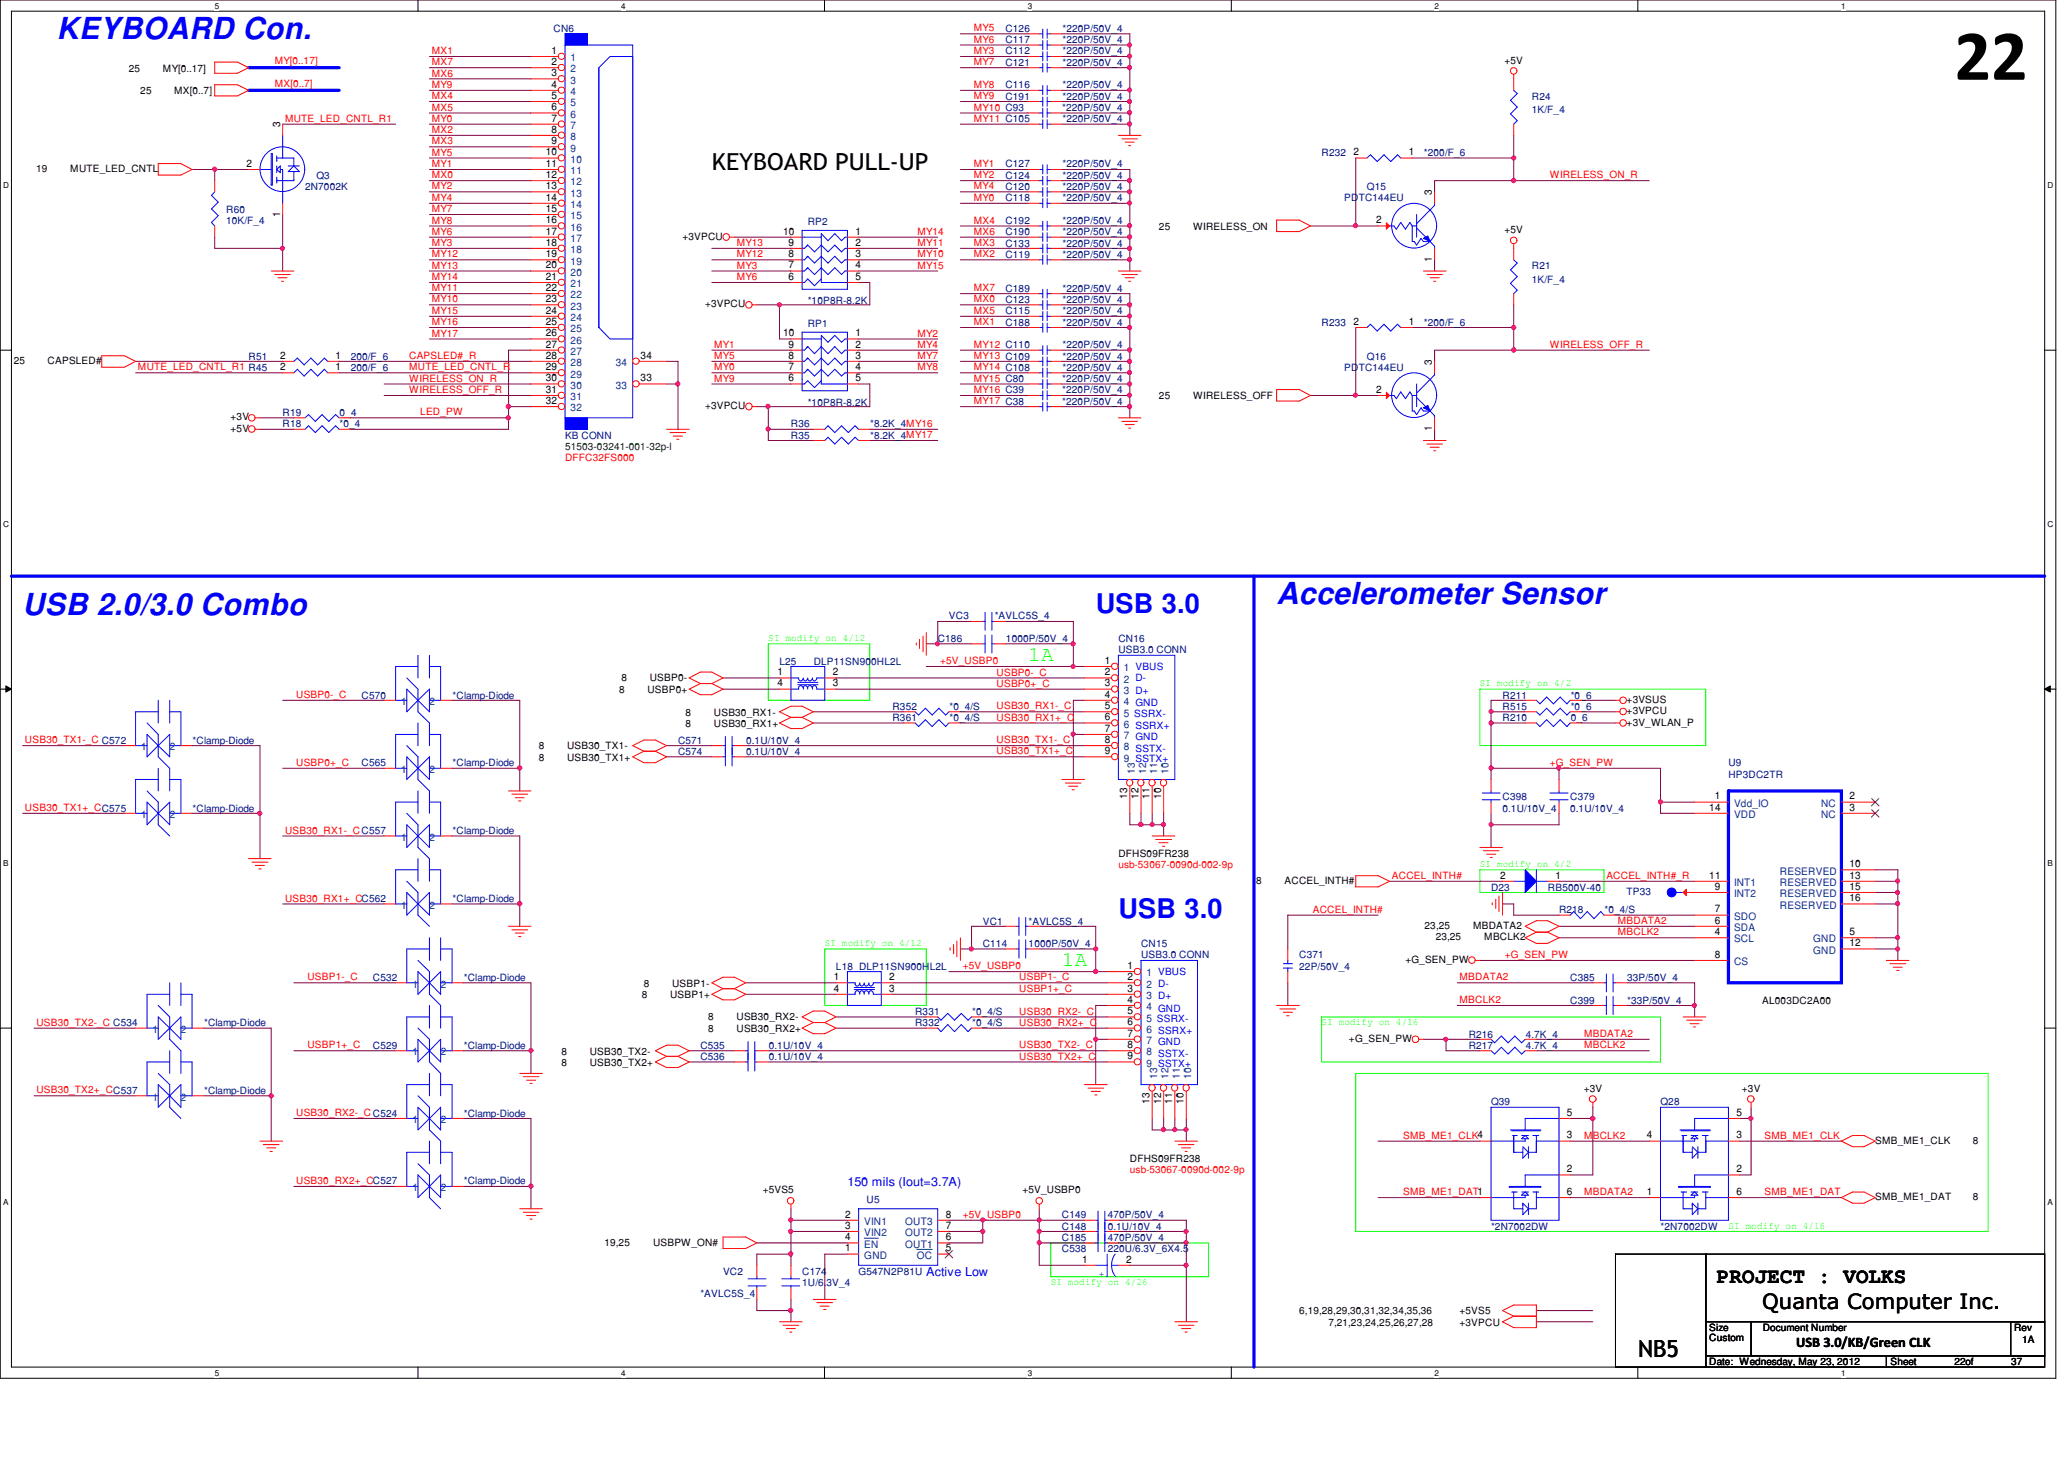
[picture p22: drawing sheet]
<svg xmlns="http://www.w3.org/2000/svg" width="297mm" height="210mm" viewBox="0 0 297 210" stroke-linecap="round" stroke-linejoin="round" font-family="sans-serif">
<defs><g id="words">
<text font-size="10.4" x="281.3" y="11.5">22</text>
<g font-size="4.4" fill="#00f">
<text x="8.2" y="5.6">KEYBOARD Con.</text>
<text x="3.3" y="88.5">USB 2.0/3.0 Combo</text>
<text x="183.7" y="86.9">Accelerometer Sensor</text>
</g>
<g font-size="3.9" fill="#00f">
<text x="157.7" y="88.1">USB 3.0</text>
<text x="161" y="132">USB 3.0</text>
</g>
<g font-size="3.4">
<text x="102.4" y="24.5">KEYBOARD PULL-UP</text>
<text x="235.7" y="195.2">NB5</text>
</g>
<g font-size="3" fill="#0f0">
<text x="148" y="95">1A</text>
<text x="152.8" y="138.9">1A</text>
</g>
<g font-size="3">
<text x="247.1" y="184.6">PROJECT : VOLKS</text>
<text x="253.6" y="188.3">Quanta Computer Inc.</text>
</g>
<text font-size="2.1" x="258.5" y="193.8">USB 3.0/KB/Green CLK</text>
<g font-size="1.8" fill="#00f">
<text x="122" y="170.6">150 mils (Iout=3.7A)</text>
<text x="133.3" y="183.6">Active Low</text>
</g>
<g font-size="1.5">
<text x="79.4" y="11">3</text>
<text x="79.4" y="9.4">2</text>
<text x="79.4" y="7.7">1</text>
<text x="79.4" y="17.5">7</text>
<text x="79.4" y="15.9">6</text>
<text x="79.4" y="14.2">5</text>
<text x="79.4" y="12.6">4</text>
<text x="40.3" y="18.3" transform="rotate(-90 40.3 18.3)">3</text>
<text x="78.6" y="22.4">10</text>
<text x="79.4" y="20.7">9</text>
<text x="79.4" y="19.1">8</text>
<text x="194.8" y="22.4">2</text>
<text x="202.7" y="22.4">1</text>
<text x="35.5" y="24">2</text>
<text x="78.6" y="28.9">14</text>
<text x="78.6" y="27.2">13</text>
<text x="78.6" y="25.6">12</text>
<text x="78.6" y="24">11</text>
<text x="206.1" y="28.1" transform="rotate(-90 206.1 28.1)">3</text>
<text x="40.3" y="31.2" transform="rotate(-90 40.3 31.2)">1</text>
<text x="78.6" y="35.3">18</text>
<text x="78.6" y="33.7">17</text>
<text x="78.6" y="32.1">16</text>
<text x="78.6" y="30.5">15</text>
<text x="112.7" y="33.7">10</text>
<text x="113.5" y="35.3">9</text>
<text x="123.1" y="35.3">2</text>
<text x="123.1" y="33.7">1</text>
<text x="198" y="32.1">2</text>
<text x="78.6" y="41.9">22</text>
<text x="78.6" y="40.3">21</text>
<text x="78.6" y="38.6">20</text>
<text x="78.6" y="37">19</text>
<text x="113.5" y="37">8</text>
<text x="113.5" y="38.6">7</text>
<text x="113.5" y="40.3">6</text>
<text x="123.1" y="38.6">4</text>
<text x="123.1" y="37">3</text>
<text x="123.1" y="40.3">5</text>
<text x="206.1" y="37.7" transform="rotate(-90 206.1 37.7)">1</text>
<text x="78.6" y="46.7">25</text>
<text x="78.6" y="45.1">24</text>
<text x="78.6" y="43.5">23</text>
<text x="194.8" y="46.7">2</text>
<text x="202.7" y="46.7">1</text>
<text x="40.3" y="51.6">2</text>
<text x="40.3" y="53.3">2</text>
<text x="48.3" y="51.6">1</text>
<text x="48.3" y="53.3">1</text>
<text x="78.6" y="48.4">26</text>
<text x="78.6" y="50">27</text>
<text x="78.6" y="51.6">28</text>
<text x="78.6" y="53.3">29</text>
<text x="92.2" y="51.6">34</text>
<text x="112.7" y="48.4">10</text>
<text x="113.5" y="50">9</text>
<text x="113.5" y="51.6">8</text>
<text x="113.5" y="53.3">7</text>
<text x="123.1" y="53.3">4</text>
<text x="123.1" y="51.6">3</text>
<text x="123.1" y="50">2</text>
<text x="123.1" y="48.4">1</text>
<text x="206.1" y="52.5" transform="rotate(-90 206.1 52.5)">3</text>
<text x="78.6" y="54.9">30</text>
<text x="78.6" y="56.5">31</text>
<text x="78.6" y="58.1">32</text>
<text x="92.2" y="54.9">33</text>
<text x="113.5" y="54.9">6</text>
<text x="123.1" y="54.9">5</text>
<text x="198" y="56.5">2</text>
<text x="206.1" y="62.1" transform="rotate(-90 206.1 62.1)">1</text>
<text x="159" y="95.5">1</text>
<text x="111.9" y="97.2">1</text>
<text x="111.9" y="98.8">4</text>
<text x="119.8" y="98.8">3</text>
<text x="119.8" y="97.2">2</text>
<text x="159" y="98.8">3</text>
<text x="159" y="97.2">2</text>
<text x="159" y="100.4">4</text>
<text x="159" y="102">5</text>
<text x="159" y="103.6">6</text>
<text x="159" y="105.3">7</text>
<text x="159" y="106.9">8</text>
<text x="159" y="108.5">9</text>
<text x="162.2" y="114.9" transform="rotate(-90 162.2 114.9)">13</text>
<text x="163.8" y="114.9" transform="rotate(-90 163.8 114.9)">12</text>
<text x="165.4" y="114.9" transform="rotate(-90 165.4 114.9)">11</text>
<text x="167.1" y="114.9" transform="rotate(-90 167.1 114.9)">10</text>
<text x="246" y="116.6">14</text>
<text x="246.8" y="115">1</text>
<text x="266.1" y="115">2</text>
<text x="266.1" y="116.6">3</text>
<text x="266.1" y="124.8">10</text>
<text x="215.9" y="126.4">2</text>
<text x="223.9" y="126.4">1</text>
<text x="246" y="126.4">11</text>
<text x="246.8" y="128">9</text>
<text x="246.8" y="131.3">7</text>
<text x="266.1" y="126.4">13</text>
<text x="266.1" y="128">15</text>
<text x="266.1" y="129.7">16</text>
<text x="246.8" y="134.5">4</text>
<text x="246.8" y="137.8">8</text>
<text x="246.8" y="132.9">6</text>
<text x="266.1" y="134.5">5</text>
<text x="266.1" y="136.1">12</text>
<text x="120" y="141">1</text>
<text x="120" y="142.7">4</text>
<text x="128" y="142.7">3</text>
<text x="128" y="141">2</text>
<text x="162.3" y="139.4">1</text>
<text x="162.3" y="142.7">3</text>
<text x="162.3" y="141">2</text>
<text x="162.3" y="144.3">4</text>
<text x="162.3" y="145.9">5</text>
<text x="162.3" y="147.5">6</text>
<text x="162.3" y="149.1">7</text>
<text x="162.3" y="150.8">8</text>
<text x="162.3" y="152.4">9</text>
<text x="165.4" y="158.8" transform="rotate(-90 165.4 158.8)">13</text>
<text x="167.1" y="158.8" transform="rotate(-90 167.1 158.8)">12</text>
<text x="168.7" y="158.8" transform="rotate(-90 168.7 158.8)">11</text>
<text x="170.3" y="158.8" transform="rotate(-90 170.3 158.8)">10</text>
<text x="225.5" y="160.5">5</text>
<text x="249.9" y="160.5">5</text>
<text x="225.5" y="163.8">3</text>
<text x="237" y="163.8">4</text>
<text x="249.9" y="163.8">3</text>
<text x="225.5" y="171.9">6</text>
<text x="225.5" y="168.7">2</text>
<text x="237" y="171.9">1</text>
<text x="249.9" y="171.9">6</text>
<text x="249.9" y="168.7">2</text>
<text x="121.6" y="178.4">4</text>
<text x="121.6" y="175.2">2</text>
<text x="121.6" y="176.8">3</text>
<text x="136.1" y="178.4">6</text>
<text x="136.1" y="175.2">8</text>
<text x="136.1" y="176.8">7</text>
<text x="121.6" y="180">1</text>
<text x="136.1" y="180">5</text>
<text x="155.7" y="181.7">1</text>
<text x="162.1" y="181.7">2</text>
</g>
<g font-size="1.5" fill="#003f7f">
<text x="82.1" y="10.4">2</text>
<text x="82.1" y="8.8">1</text>
<text x="82.1" y="16.9">6</text>
<text x="82.1" y="15.3">5</text>
<text x="82.1" y="13.7">4</text>
<text x="82.1" y="12">3</text>
<text x="82.1" y="23.4">10</text>
<text x="82.1" y="21.8">9</text>
<text x="82.1" y="20.2">8</text>
<text x="82.1" y="18.5">7</text>
<text x="82.1" y="29.9">14</text>
<text x="82.1" y="28.3">13</text>
<text x="82.1" y="26.7">12</text>
<text x="82.1" y="25.1">11</text>
<text x="82.1" y="34.8">17</text>
<text x="82.1" y="33.2">16</text>
<text x="82.1" y="31.5">15</text>
<text x="82.1" y="41.3">21</text>
<text x="82.1" y="39.7">20</text>
<text x="82.1" y="38.1">19</text>
<text x="82.1" y="36.4">18</text>
<text x="82.1" y="47.8">25</text>
<text x="82.1" y="46.2">24</text>
<text x="82.1" y="44.5">23</text>
<text x="82.1" y="42.9">22</text>
<text x="82.1" y="49.4">26</text>
<text x="82.1" y="51.1">27</text>
<text x="82.1" y="52.7">28</text>
<text x="88.6" y="52.7">34</text>
<text x="82.1" y="54.3">29</text>
<text x="82.1" y="55.9">30</text>
<text x="82.1" y="57.6">31</text>
<text x="82.1" y="59.2">32</text>
<text x="88.6" y="55.9">33</text>
<text x="57.7" y="101.4">1</text>
<text x="61.8" y="101.4">2</text>
<text x="161.8" y="96.6">1 VBUS</text>
<text x="161.8" y="99.8">3 D+</text>
<text x="161.8" y="98.2">2 D-</text>
<text x="161.8" y="101.4">4 GND</text>
<text x="20.3" y="108">1</text>
<text x="24.4" y="108">2</text>
<text x="161.8" y="103.1">5 SSRX-</text>
<text x="161.8" y="104.7">6 SSRX+</text>
<text x="161.8" y="106.3">7 GND</text>
<text x="161.8" y="108">8 SSTX-</text>
<text x="57.7" y="111.2">1</text>
<text x="61.8" y="111.2">2</text>
<text x="161.8" y="109.6">9 SSTX+</text>
<text x="163.3" y="111.3" transform="rotate(-90 163.3 111.3)">13</text>
<text x="164.9" y="111.3" transform="rotate(-90 164.9 111.3)">12</text>
<text x="166.5" y="111.3" transform="rotate(-90 166.5 111.3)">11</text>
<text x="168.2" y="111.3" transform="rotate(-90 168.2 111.3)">10</text>
<text x="20.3" y="117.7">1</text>
<text x="24.4" y="117.7">2</text>
<text x="249.6" y="116.1">Vdd_IO</text>
<text x="249.6" y="117.7">VDD</text>
<text x="262.1" y="116.1">NC</text>
<text x="262.1" y="117.7">NC</text>
<text x="57.7" y="120.9">1</text>
<text x="61.8" y="120.9">2</text>
<text x="256.2" y="125.8">RESERVED</text>
<text x="57.7" y="130.7">1</text>
<text x="61.8" y="130.7">2</text>
<text x="249.6" y="129.1">INT2</text>
<text x="249.6" y="127.5">INT1</text>
<text x="256.2" y="127.5">RESERVED</text>
<text x="256.2" y="129.1">RESERVED</text>
<text x="256.2" y="130.7">RESERVED</text>
<text x="249.6" y="135.6">SCL</text>
<text x="249.6" y="132.3">SDO</text>
<text x="249.6" y="133.9">SDA</text>
<text x="260.9" y="135.6">GND</text>
<text x="260.9" y="137.2">GND</text>
<text x="59.3" y="142.1">1</text>
<text x="63.5" y="142.1">2</text>
<text x="165" y="140.5">1 VBUS</text>
<text x="165" y="143.7">3 D+</text>
<text x="165" y="142.1">2 D-</text>
<text x="249.6" y="138.9">CS</text>
<text x="22" y="148.6">1</text>
<text x="26" y="148.6">2</text>
<text x="165" y="145.3">4 GND</text>
<text x="165" y="147">5 SSRX-</text>
<text x="165" y="148.6">6 SSRX+</text>
<text x="59.3" y="151.8">1</text>
<text x="63.5" y="151.8">2</text>
<text x="165" y="150.2">7 GND</text>
<text x="165" y="151.8">8 SSTX-</text>
<text x="165" y="153.5">9 SSTX+</text>
<text x="166.5" y="155.2" transform="rotate(-90 166.5 155.2)">13</text>
<text x="168.2" y="155.2" transform="rotate(-90 168.2 155.2)">12</text>
<text x="169.8" y="155.2" transform="rotate(-90 169.8 155.2)">11</text>
<text x="171.4" y="155.2" transform="rotate(-90 171.4 155.2)">10</text>
<text x="22" y="158.3">1</text>
<text x="26" y="158.3">2</text>
<text x="59.3" y="161.6">1</text>
<text x="63.5" y="161.6">2</text>
<text x="59.3" y="171.4">1</text>
<text x="63.5" y="171.4">2</text>
<text x="124.4" y="179.5">EN</text>
<text x="124.4" y="176.2">VIN1</text>
<text x="124.4" y="177.8">VIN2</text>
<text x="130.3" y="179.5">OUT1</text>
<text x="130.3" y="176.2">OUT3</text>
<text x="130.3" y="177.8">OUT2</text>
<text x="124.4" y="181.1">GND</text>
<text x="131.9" y="181.1">OC</text>
</g>
<g font-size="1.4" fill="#00007f">
<text x="79.7" y="4.6">CN6</text>
<text x="144.7" y="4.6">C126</text>
<text x="152.9" y="4.6">*220P/50V_4</text>
<text x="144.7" y="9.5">C121</text>
<text x="144.7" y="6.2">C117</text>
<text x="144.7" y="7.8">C112</text>
<text x="152.9" y="9.5">*220P/50V_4</text>
<text x="152.9" y="6.2">*220P/50V_4</text>
<text x="152.9" y="7.8">*220P/50V_4</text>
<text x="144.7" y="14.4">C191</text>
<text x="144.7" y="12.7">C116</text>
<text x="152.9" y="16">*220P/50V_4</text>
<text x="152.9" y="14.4">*220P/50V_4</text>
<text x="152.9" y="12.7">*220P/50V_4</text>
<text x="152.9" y="17.6">*220P/50V_4</text>
<text x="220.5" y="14.4">R24</text>
<text x="220.5" y="16.3">1K/F_4</text>
<text x="190.2" y="22.5">R232</text>
<text x="204.9" y="22.5">*200/F_6</text>
<text x="43.9" y="27.3">2N7002K</text>
<text x="45.5" y="25.7">Q3</text>
<text x="144.7" y="27.3">C120</text>
<text x="144.7" y="29">C118</text>
<text x="144.7" y="25.7">C124</text>
<text x="144.7" y="24.1">C127</text>
<text x="152.9" y="27.3">*220P/50V_4</text>
<text x="152.9" y="29">*220P/50V_4</text>
<text x="152.9" y="25.7">*220P/50V_4</text>
<text x="152.9" y="24.1">*220P/50V_4</text>
<text x="193.5" y="29">PD</text>
<text x="195.5" y="29">TC144EU</text>
<text x="196.7" y="27.3">Q15</text>
<text x="32.6" y="30.6">R60</text>
<text x="32.6" y="32.2">10K/F_4</text>
<text x="116.2" y="32.4">RP2</text>
<text x="144.7" y="32.2">C192</text>
<text x="144.7" y="33.9">C190</text>
<text x="144.7" y="35.5">C133</text>
<text x="152.9" y="32.2">*220P/50V_4</text>
<text x="152.9" y="33.9">*220P/50V_4</text>
<text x="152.9" y="35.5">*220P/50V_4</text>
<text x="144.7" y="37.1">C119</text>
<text x="144.7" y="42">C189</text>
<text x="152.9" y="37.1">*220P/50V_4</text>
<text x="152.9" y="42">*220P/50V_4</text>
<text x="220.5" y="38.7">R21</text>
<text x="220.5" y="40.7">1K/F_4</text>
<text x="116.2" y="43.8">*10P8R-8.2K</text>
<text x="116.2" y="47">RP1</text>
<text x="144.7" y="45.2">C115</text>
<text x="144.7" y="43.6">C123</text>
<text x="144.7" y="46.9">C188</text>
<text x="152.9" y="45.2">*220P/50V_4</text>
<text x="152.9" y="43.6">*220P/50V_4</text>
<text x="152.9" y="46.9">*220P/50V_4</text>
<text x="190.2" y="46.9">R233</text>
<text x="204.9" y="46.9">*200/F_6</text>
<text x="35.8" y="51.7">R51</text>
<text x="50.5" y="51.7">200/F_6</text>
<text x="50.5" y="53.3">200/F_6</text>
<text x="152.9" y="51.7">*220P/50V_4</text>
<text x="152.9" y="53.3">*220P/50V_4</text>
<text x="152.9" y="50.1">*220P/50V_4</text>
<text x="193.5" y="53.3">PD</text>
<text x="195.5" y="53.3">TC144EU</text>
<text x="196.7" y="51.7">Q16</text>
<text x="40.7" y="59.9">R19</text>
<text x="48.9" y="59.9">0_4</text>
<text x="116.2" y="58.4">*10P8R-8.2K</text>
<text x="152.9" y="56.6">*220P/50V_4</text>
<text x="152.9" y="55">*220P/50V_4</text>
<text x="152.9" y="58.3">*220P/50V_4</text>
<text x="40.7" y="61.5">R18</text>
<text x="48.9" y="61.5">*0_4</text>
<text x="81.3" y="63.1">KB CONN</text>
<text x="113.8" y="61.5">R36</text>
<text x="113.8" y="63.1">R35</text>
<text x="125.2" y="61.5">*8.2K_4MY16</text>
<text x="125.2" y="63.1">*8.2K_4MY17</text>
<text x="136.6" y="89.1">VC3</text>
<text x="143.1" y="89.1">*AVLC5S_4</text>
<text x="112.2" y="95.6">L25</text>
<text x="117.1" y="95.6">DLP11SN90</text>
<text x="125.4" y="95.6">0HL2L</text>
<text x="135" y="92.4">C186</text>
<text x="144.8" y="92.4">1000P/50V_4</text>
<text x="160.9" y="92.4">CN16</text>
<text x="160.9" y="94">USB3.0 CONN</text>
<text x="52" y="100.5">C570</text>
<text x="65.1" y="100.5">*Clamp-Diode</text>
<text x="216.2" y="100.5">R211</text>
<text x="226.1" y="100.5">*0_6</text>
<text x="27.7" y="107">*Clamp-Diode</text>
<text x="97.6" y="107">C571</text>
<text x="107.4" y="107">0.1U/10V_4</text>
<text x="128.4" y="102.1">R352</text>
<text x="128.4" y="103.8">R361</text>
<text x="136.6" y="102.1">*0_4/S</text>
<text x="136.6" y="103.8">*0_4/S</text>
<text x="216.2" y="102.1">R515</text>
<text x="216.2" y="103.8">R210</text>
<text x="226.1" y="102.1">*0_6</text>
<text x="226.1" y="103.8">0_6</text>
<text x="52" y="110.2">C565</text>
<text x="65.1" y="110.2">*Clamp-Diode</text>
<text x="97.6" y="108.6">C574</text>
<text x="107.4" y="108.6">0.1U/10V_4</text>
<text x="248.7" y="110.2">U9</text>
<text x="248.7" y="111.9">HP3DC2TR</text>
<text x="27.7" y="116.8">*Clamp-Diode</text>
<text x="216.2" y="115.1">C398</text>
<text x="216.2" y="116.8">0.1U/10V_4</text>
<text x="226" y="115.1">C379</text>
<text x="226" y="116.8">0.1U/10V_4</text>
<text x="65.1" y="120">*Clamp-Diode</text>
<text x="65.1" y="129.8">*Clamp-Diode</text>
<text x="214.6" y="128.1">D23</text>
<text x="222.8" y="128.1">RB500V-40</text>
<text x="224.4" y="131.4">R218</text>
<text x="230.9" y="131.4">*0_4/S</text>
<text x="234.1" y="128.8">TP33</text>
<text x="141.4" y="133">VC1</text>
<text x="141.4" y="136.3">C114</text>
<text x="148" y="133">*AVLC5S_4</text>
<text x="148" y="136.3">1000P/50V_4</text>
<text x="164.2" y="136.3">CN15</text>
<text x="164.2" y="137.9">USB3.0 CONN</text>
<text x="187" y="137.9">C371</text>
<text x="53.7" y="141.1">C532</text>
<text x="66.8" y="141.1">*Clamp-Diode</text>
<text x="120.3" y="139.5">L18 DLP11SN900HL2L</text>
<text x="187" y="139.5">22P/50V_4</text>
<text x="226" y="141.1">C385</text>
<text x="234.2" y="141.1">33P/50V_4</text>
<text x="29.4" y="147.7">*Clamp-Diode</text>
<text x="131.7" y="146">R331</text>
<text x="131.7" y="147.7">R332</text>
<text x="139.9" y="146">*0_4/S</text>
<text x="139.9" y="147.7">*0_4/S</text>
<text x="211.4" y="149.3">R216</text>
<text x="219.6" y="149.3">4.7K_4</text>
<text x="226" y="144.4">C399</text>
<text x="234.2" y="144.4">*33P/50V_4</text>
<text x="53.7" y="150.9">C529</text>
<text x="66.8" y="150.9">*Clamp-Diode</text>
<text x="100.8" y="150.9">C535</text>
<text x="100.8" y="152.5">C536</text>
<text x="110.7" y="150.9">0.1U/10V_4</text>
<text x="110.7" y="152.5">0.1U/10V_4</text>
<text x="211.4" y="150.9">R217</text>
<text x="219.6" y="150.9">4.7K_4</text>
<text x="29.4" y="157.4">*Clamp-Diode</text>
<text x="66.8" y="160.7">*Clamp-Diode</text>
<text x="214.6" y="159">Q39</text>
<text x="239" y="159">Q28</text>
<text x="66.8" y="170.4">*Clamp-Diode</text>
<text x="124.7" y="173">U5</text>
<text x="152.8" y="176.9">C148</text>
<text x="152.8" y="175.3">C149</text>
<text x="152.8" y="178.5">C185</text>
<text x="159.4" y="176.9">0.1U/10V_4</text>
<text x="159.4" y="175.3">470P/50V_4</text>
<text x="159.4" y="178.5">470P/50V_4</text>
<text x="214.6" y="176.9">*2N7002DW</text>
<text x="239" y="176.9">*2N7002DW</text>
<text x="104.1" y="183.4">VC2</text>
<text x="115.4" y="183.4">C174</text>
<text x="115.4" y="185">1U/6.</text>
<text x="119" y="185">3V_4</text>
<text x="123.6" y="183.4">G547N2P81U</text>
<text x="152.8" y="180.2">C538</text>
<text x="159.4" y="180.2">220U/6.3V_6X4.5</text>
<text x="100.8" y="186.6">*AVLC5S_4</text>
</g>
<g font-size="1.4" fill="#f00">
<text x="140.2" y="4.5">MY5</text>
<text x="39.5" y="9.2">MY[0..17]</text>
<text x="62.1" y="9.4">MX7</text>
<text x="62.1" y="7.8">MX1</text>
<text x="62.1" y="11">MX6</text>
<text x="140.2" y="6.1">MY6</text>
<text x="140.2" y="7.8">MY3</text>
<text x="140.2" y="9.4">MY7</text>
<text x="39.5" y="12.5">MX[0..7]</text>
<text x="41" y="17.5">MUTE_LED_CNTL_R1</text>
<text x="62.1" y="15.9">MX5</text>
<text x="62.1" y="12.7">MY9</text>
<text x="62.1" y="14.3">MX4</text>
<text x="62.1" y="17.5">MY0</text>
<text x="140.2" y="14.3">MY9</text>
<text x="140.2" y="17.5">MY11 C105</text>
<text x="140.2" y="15.9">MY10 C93</text>
<text x="140.2" y="12.7">MY8</text>
<text x="62.1" y="20.8">MX3</text>
<text x="62.1" y="19.1">MX2</text>
<text x="62.1" y="22.4">MY5</text>
<text x="62.1" y="24">MY1</text>
<text x="62.1" y="25.7">MX0</text>
<text x="62.1" y="27.3">MY2</text>
<text x="62.1" y="28.9">MY4</text>
<text x="140.2" y="28.9">MY0</text>
<text x="140.2" y="27.3">MY4</text>
<text x="140.2" y="25.7">MY2</text>
<text x="140.2" y="24">MY1</text>
<text x="223.1" y="25.7">WIRELESS_ON_R</text>
<text x="62.1" y="30.5">MY7</text>
<text x="62.1" y="35.4">MY3</text>
<text x="62.1" y="33.8">MY6</text>
<text x="62.1" y="32.2">MY8</text>
<text x="106" y="35.4">MY13</text>
<text x="132" y="33.8">MY14</text>
<text x="132" y="35.4">MY11</text>
<text x="140.2" y="32.2">MX4</text>
<text x="140.2" y="35.4">MX3</text>
<text x="140.2" y="33.8">MX6</text>
<text x="62.1" y="40.3">MY14</text>
<text x="62.1" y="37">MY12</text>
<text x="62.1" y="41.9">MY11</text>
<text x="62.1" y="38.7">MY13</text>
<text x="106" y="37">MY12</text>
<text x="106" y="40.3">MY6</text>
<text x="106" y="38.7">MY3</text>
<text x="132" y="37">MY10</text>
<text x="132" y="38.7">MY15</text>
<text x="140.2" y="41.9">MX7</text>
<text x="140.2" y="37">MX2</text>
<text x="62.1" y="43.5">MY10</text>
<text x="62.1" y="45.2">MY15</text>
<text x="62.1" y="46.8">MY16</text>
<text x="140.2" y="43.5">MX0</text>
<text x="140.2" y="45.2">MX5</text>
<text x="140.2" y="46.8">MX1</text>
<text x="19.9" y="53.3">MUTE_LED_CNTL_R1 R45</text>
<text x="58.9" y="51.6">CAPSLED#_R</text>
<text x="58.9" y="53.3">MUTE_LED_CNTL_R</text>
<text x="62.1" y="48.4">MY17</text>
<text x="102.8" y="53.3">MY0</text>
<text x="102.8" y="50">MY1</text>
<text x="102.8" y="51.6">MY5</text>
<text x="132" y="48.4">MY2</text>
<text x="132" y="51.6">MY7</text>
<text x="132" y="50">MY4</text>
<text x="132" y="53.3">MY8</text>
<text x="140.2" y="51.6">MY13 C109</text>
<text x="140.2" y="53.3">MY14 C108</text>
<text x="140.2" y="50">MY12 C110</text>
<text x="223.1" y="50">WIRELESS_OFF_R</text>
<text x="58.9" y="54.9">WIRELESS_ON_R</text>
<text x="58.9" y="56.6">WIRELESS_OFF_R</text>
<text x="60.5" y="59.8">LED_PW</text>
<text x="102.8" y="54.9">MY9</text>
<text x="140.2" y="54.9">MY15 C80</text>
<text x="140.2" y="56.6">MY16 C39</text>
<text x="140.2" y="58.2">MY17 C38</text>
<text x="81.3" y="66.4">DFFC32FS000</text>
<text x="135.3" y="95.5">+5V_USBP0</text>
<text x="42.6" y="100.4">USBP0-_C</text>
<text x="143.4" y="98.8">USBP0+_C</text>
<text x="143.4" y="97.2">USBP0-_C</text>
<text x="3.6" y="106.9">USB30_TX1-_C C572</text>
<text x="143.4" y="106.9">USB30_TX1-_C</text>
<text x="143.4" y="103.7">USB30_RX1+_C</text>
<text x="143.4" y="102.1">USB30_RX1-_C</text>
<text x="42.6" y="110.2">USBP0+_C</text>
<text x="143.4" y="108.5">USB30_TX1+_C</text>
<text x="223.1" y="110.2">+G_SEN_PW</text>
<text x="3.6" y="116.7">USB30_TX1+_CC575</text>
<text x="41" y="119.9">USB30_RX1-_CC557</text>
<text x="160.9" y="124.9">usb-53067-0090d-002-9p</text>
<text x="41" y="129.7">USB30_RX1+_CC562</text>
<text x="188.9" y="131.3">ACCEL_INTH#</text>
<text x="200.3" y="126.4">ACCEL_INTH#</text>
<text x="231.2" y="126.4">ACCEL_INTH#_R</text>
<text x="216.6" y="137.8">+G_SEN_PW</text>
<text x="232.8" y="132.9">MBDATA2</text>
<text x="232.8" y="134.6">MBCLK2</text>
<text x="44.2" y="141.1">USBP1-_C</text>
<text x="138.6" y="139.4">+5V_USBP0</text>
<text x="146.7" y="142.7">USBP1+_C</text>
<text x="146.7" y="141.1">USBP1-_C</text>
<text x="210.1" y="141.1">MBDATA2</text>
<text x="5.2" y="147.6">USB30_TX2-_C C534</text>
<text x="146.7" y="146">USB30_RX2-_C</text>
<text x="146.7" y="147.6">USB30_RX2+_C</text>
<text x="210.1" y="144.3">MBCLK2</text>
<text x="228" y="149.2">MBDATA2</text>
<text x="44.2" y="150.8">USBP1+_C</text>
<text x="146.7" y="150.8">USB30_TX2-_C</text>
<text x="146.7" y="152.4">USB30_TX2+_C</text>
<text x="228" y="150.8">MBCLK2</text>
<text x="5.2" y="157.3">USB30_TX2+_CC537</text>
<text x="42.6" y="160.6">USB30_RX2-_C C524</text>
<text x="201.9" y="163.8">SMB_ME1_CLK4</text>
<text x="228" y="163.8">MBCLK2</text>
<text x="254" y="163.8">SMB_ME1_CLK</text>
<text x="42.6" y="170.3">USB30_RX2+_CC527</text>
<text x="162.6" y="168.8">usb-53067-0090d-002-9p</text>
<text x="201.9" y="172">SMB_ME1_DAT1</text>
<text x="228" y="172">MBDATA2</text>
<text x="254" y="172">SMB_ME1_DAT</text>
<text x="138.6" y="175.2">+5V_USBP0</text>
</g>
<g font-size="1.4">
<text x="18.5" y="10.3">25</text>
<text x="23.4" y="10.3">MY[0..17]</text>
<text x="216.5" y="9.1">+5V</text>
<text x="20.2" y="13.5">25</text>
<text x="25.1" y="13.5">MX[0..7]</text>
<text x="5.2" y="24.8">19</text>
<text x="10.1" y="24.8">MUTE_LED_CNTL</text>
<text x="98.2" y="34.5">+3VPCU</text>
<text x="166.8" y="33">25</text>
<text x="171.7" y="33">WIRELESS_ON</text>
<text x="216.5" y="33.5">+5V</text>
<text x="101.5" y="44.2">+3VPCU</text>
<text x="2" y="52.4">25</text>
<text x="6.9" y="52.4">CAPSLED#</text>
<text x="101.5" y="58.9">+3VPCU</text>
<text x="166.8" y="57.4">25</text>
<text x="171.7" y="57.4">WIRELESS_OFF</text>
<text x="33.2" y="60.5">+3V</text>
<text x="33.2" y="62.1">+5V</text>
<text x="89.1" y="99.7">8</text>
<text x="89.4" y="98">8</text>
<text x="93.2" y="99.7">USBP0+</text>
<text x="93.5" y="98">USBP0-</text>
<text x="234.1" y="101.1">+3VSUS</text>
<text x="77.6" y="107.8">8</text>
<text x="81.6" y="107.8">USB30_TX1-</text>
<text x="98.7" y="104.6">8</text>
<text x="98.7" y="103">8</text>
<text x="102.7" y="104.6">USB30_RX1+</text>
<text x="102.7" y="103">USB30_RX1-</text>
<text x="234.1" y="104.4">+3V_WLAN_P</text>
<text x="234.1" y="102.8">+3VPCU</text>
<text x="77.6" y="109.4">8</text>
<text x="81.6" y="109.4">USB30_TX1+</text>
<text x="160.9" y="123.3">DFHS09FR238</text>
<text x="180.8" y="127.2">8</text>
<text x="184.9" y="127.2">ACCEL_INTH#</text>
<text x="205" y="133.6">23,25</text>
<text x="206.6" y="135.3">23,25</text>
<text x="212" y="133.6">MBDATA2</text>
<text x="213.6" y="135.3">MBCLK2</text>
<text x="92.4" y="143.6">8</text>
<text x="92.7" y="141.9">8</text>
<text x="96.4" y="143.6">USBP1+</text>
<text x="96.7" y="141.9">USBP1-</text>
<text x="202.3" y="138.6">+G_SEN_PW</text>
<text x="101.9" y="148.5">8</text>
<text x="101.9" y="146.8">8</text>
<text x="106" y="148.5">USB30_RX2+</text>
<text x="106" y="146.8">USB30_RX2-</text>
<text x="194.1" y="149.9">+G_SEN_PW</text>
<text x="253.6" y="144.4">AL003DC2A00</text>
<text x="80.8" y="151.7">8</text>
<text x="80.8" y="153.3">8</text>
<text x="84.9" y="151.7">USB30_TX2-</text>
<text x="84.9" y="153.3">USB30_TX2+</text>
<text x="227.9" y="157.1">+3V</text>
<text x="250.7" y="157.1">+3V</text>
<text x="162.6" y="167.1">DFHS09FR238</text>
<text x="269.9" y="164.5">SMB_ME1_CLK</text>
<text x="283.9" y="164.5">8</text>
<text x="109.8" y="171.7">+5VS5</text>
<text x="147.1" y="171.7">+5V_USBP0</text>
<text x="269.9" y="172.7">SMB_ME1_DAT</text>
<text x="283.9" y="172.7">8</text>
<text x="87" y="179.2">19,25</text>
<text x="94" y="179.2">USBPW_ON#</text>
<text x="187" y="189.1">6,19,28,29,30,31,32,34,35,36</text>
<text x="191.2" y="190.7">7,21,23,24,25,26,27,28</text>
<text x="210.1" y="189.1">+5VS5</text>
<text x="210.1" y="190.7">+3VPCU</text>
<text x="246" y="191.5">Size</text>
<text x="253.7" y="191.5">Document Number</text>
<text x="289.9" y="191.5">Rev</text>
<text x="246" y="196.4">Date: Wednesday, May 23, 2012</text>
<text x="246" y="193">Custom</text>
<text x="272.1" y="196.4">Sheet</text>
<text x="281.3" y="196.4">22of</text>
<text x="289.4" y="196.4">37</text>
<text x="291" y="193.2">1A</text>
</g>
<text font-size="1.4" fill="#003f00" x="81.3" y="64.7">51503-03241-001-32p-l</text>
<g font-size="1.4" fill="#0f0">
<text x="110.6" y="92.2">SI modify on 4/12</text>
<text x="213" y="98.7">SI modify on 4/2</text>
<text x="213" y="124.7">SI modify on 4/2</text>
<text x="118.7" y="136.1">SI modify on 4/12</text>
<text x="190.2" y="147.5">SI modify on 4/16</text>
<text x="248.7" y="176.7">SI modify on 4/16</text>
<text x="151.2" y="184.9">SI modify on 4/26</text>
</g>
<text font-size="1.4" fill="#00f" x="158.9" y="183.7" transform="rotate(-90 158.9 183.7)">+</text>
<g font-size="1.2">
<text x="30.9" y="1.2">5</text>
<text x="89.4" y="1.2">4</text>
<text x="147.9" y="1.2">3</text>
<text x="206.5" y="1.2">2</text>
<text x="265" y="1.2">1</text>
<text x=".5" y="27.1">D</text>
<text x="294.7" y="27.1">D</text>
<text x=".5" y="75.8">C</text>
<text x="294.7" y="75.8">C</text>
<text x=".5" y="124.6">B</text>
<text x="294.7" y="124.6">B</text>
<text x=".5" y="173.3">A</text>
<text x="294.7" y="173.3">A</text>
<text x="30.9" y="197.9">5</text>
<text x="89.4" y="197.9">4</text>
<text x="147.9" y="197.9">3</text>
<text x="206.5" y="197.9">2</text>
<text x="265" y="197.9">1</text>
</g>
</g></defs>
<path d="M0 0h295.9v198.3h-295.9zM1.6 1.6h292.7v195.1h-292.7z" fill="none" stroke="#000" stroke-width=".14"/>
<g fill="#fff">
<path d="M30.9 .2h.6v1.3h-.6z"/>
<path d="M30.9 196.8h.6v1.4h-.6z"/>
</g>
<path d="M60.2 0v1.6M60.2 196.7v1.6" fill="none" stroke="#000" stroke-width=".14"/>
<g fill="#fff">
<path d="M89.4 .2h.6v1.3h-.6z"/>
<path d="M89.4 196.8h.6v1.4h-.6z"/>
</g>
<path d="M118.7 0v1.6M118.7 196.7v1.6" fill="none" stroke="#000" stroke-width=".14"/>
<g fill="#fff">
<path d="M147.9 .2h.6v1.3h-.6z"/>
<path d="M147.9 196.8h.6v1.4h-.6z"/>
</g>
<path d="M177.2 0v1.6M177.2 196.7v1.6" fill="none" stroke="#000" stroke-width=".14"/>
<g fill="#fff">
<path d="M206.5 .2h.5v1.3h-.5z"/>
<path d="M206.5 196.8h.5v1.4h-.5z"/>
</g>
<path d="M235.7 0v1.6M235.7 196.7v1.6" fill="none" stroke="#000" stroke-width=".14"/>
<g fill="#fff">
<path d="M265 .2h.6v1.3h-.6z"/>
<path d="M265 196.8h.6v1.4h-.6z"/>
<path d="M.5 26h.8v1.3h-.8z"/>
<path d="M294.7 26h.8v1.3h-.8z"/>
<path d="M.5 74.8h.8v1.3h-.8z"/>
<path d="M294.7 74.8h.8v1.3h-.8z"/>
</g>
<path d="M0 50.4h1.6M294.3 50.4h1.6" fill="none" stroke="#000" stroke-width=".14"/>
<g fill="#fff">
<path d="M.5 123.5h.7v1.3h-.7z"/>
<path d="M294.7 123.5h.7v1.3h-.7z"/>
</g>
<path d="M0 99.1h1.6M.8 98.7l.8 .4-.8 .5zM294.3 99.1l.8-.4v.9zM294.3 99.1h1.6" fill="none" stroke="#000" stroke-width=".14"/>
<path d="M.8 98.7l.8 .4-.8 .5zM294.3 99.1l.8-.4v.9z" fill="#000"/>
<g fill="#fff">
<path d="M.5 172.3h.7v1.3h-.7z"/>
<path d="M294.7 172.3h.7v1.3h-.7z"/>
</g>
<path d="M0 147.9h1.6M294.3 147.9h1.6" fill="none" stroke="#000" stroke-width=".14"/>
<path d="M1.6 82.9h292.7M180.5 82.9v113.8" fill="none" stroke="#00f" stroke-width=".47"/>
<path d="M110.6 92.6h14.6v8.2h-14.6zM213 99.1h32.5v8.2h-32.5zM118.7 136.5h14.6v8.2h-14.6zM213 125.1h17.8v3.3h-17.8zM190.2 146.3h48.8v6.5h-48.8zM195.1 154.4h91v22.8h-91zM151.2 178.8h22.7v4.9h-22.7z" fill="none" stroke="#0f0" stroke-width=".14"/>
<path d="M162.6 8.1v1.6M102.4 37.4h11.4M123.6 37.4h11.4M102.4 55.2h11.4M108.9 43.9h3.3M123.6 48.8h11.4M123.6 52h11.4M221.1 188.6h8.1M221.1 190.2h8.1" fill="none" stroke="#7f003f" stroke-width=".14"/>
<circle cx="162.5" cy="9.7" r=".31" fill="#f0f"/>
<circle cx="162.5" cy="9.7" r=".31" fill="none" stroke="#f0f" stroke-width=".14"/>
<g fill="none" stroke="#7f003f" stroke-width=".14">
<path d="M138.2 14.6h9.8M138.2 6.5h9.8M138.2 4.9h9.8M138.2 17.9h9.8M152.8 13h9.8M162.6 4.9v3.2M162.6 14.6v3.3M138.2 29.3h9.8M138.2 37.4h9.8M138.2 32.5h9.8M152.8 24.4h9.8M162.6 34.1v3.3"/>
<path d="M138.2 42.2h9.8M138.2 55.2h9.8M152.8 42.2h9.8M152.8 50.4h9.8M162.6 45.5v1.6M162.6 52v1.6"/>
</g>
<circle cx="162.6" cy="35.7" r=".3" fill="#f0f"/>
<circle cx="162.6" cy="35.7" r=".3" fill="none" stroke="#f0f" stroke-width=".14"/>
<circle cx="162.5" cy="34.1" r=".31" fill="#f0f"/>
<circle cx="162.5" cy="34.1" r=".31" fill="none" stroke="#f0f" stroke-width=".14"/>
<path d="M152.8 14.6h9.8M152.8 45.5h9.8" fill="none" stroke="#7f003f" stroke-width=".14"/>
<circle cx="162.6" cy="45.5" r=".3" fill="#f0f"/>
<circle cx="162.6" cy="45.5" r=".3" fill="none" stroke="#f0f" stroke-width=".14"/>
<path d="M152.8 32.5h9.8M138.2 52h9.8" fill="none" stroke="#7f003f" stroke-width=".14"/>
<circle cx="162.6" cy="32.5" r=".3" fill="#f0f"/>
<circle cx="162.6" cy="32.5" r=".3" fill="none" stroke="#f0f" stroke-width=".14"/>
<path d="M138.2 16.3h9.8M152.8 16.3h9.8M138.2 27.6h9.8M152.8 37.4h9.8M152.8 53.6h9.8" fill="none" stroke="#7f003f" stroke-width=".14"/>
<circle cx="162.6" cy="16.2" r=".3" fill="#f0f"/>
<circle cx="162.6" cy="16.2" r=".3" fill="none" stroke="#f0f" stroke-width=".14"/>
<path d="M138.2 13h9.8M138.2 26h9.8M162.6 37.4v1.6M138.2 53.6h9.8M152.8 52h9.8M152.8 43.9h9.8" fill="none" stroke="#7f003f" stroke-width=".14"/>
<circle cx="162.6" cy="37.3" r=".3" fill="#f0f"/>
<circle cx="162.6" cy="37.3" r=".3" fill="none" stroke="#f0f" stroke-width=".14"/>
<path d="M152.8 8.1h9.8" fill="none" stroke="#7f003f" stroke-width=".14"/>
<circle cx="162.6" cy="8.1" r=".3" fill="#f0f"/>
<circle cx="162.6" cy="8.1" r=".3" fill="none" stroke="#f0f" stroke-width=".14"/>
<path d="M138.2 8.1h9.8M152.8 4.9h9.8M138.2 35.7h9.8M138.2 34.1h9.8M152.8 26h9.8M152.8 27.6h9.8v1.7h-9.8M138.2 43.9h9.8M138.2 45.5h9.8M152.8 47.1h9.8M162.6 42.2v1.7" fill="none" stroke="#7f003f" stroke-width=".14"/>
<circle cx="162.6" cy="43.9" r=".3" fill="#f0f"/>
<circle cx="162.6" cy="43.9" r=".3" fill="none" stroke="#f0f" stroke-width=".14"/>
<path d="M138.2 9.7h9.8M152.8 35.7h9.8M162.6 26v1.6M138.2 47.1h9.8M138.2 50.4h9.8M152.8 55.2h9.8" fill="none" stroke="#7f003f" stroke-width=".14"/>
<circle cx="162.6" cy="27.6" r=".3" fill="#f0f"/>
<circle cx="162.6" cy="27.6" r=".3" fill="none" stroke="#f0f" stroke-width=".14"/>
<circle cx="162.5" cy="26" r=".31" fill="#f0f"/>
<circle cx="162.5" cy="26" r=".31" fill="none" stroke="#f0f" stroke-width=".14"/>
<path d="M152.8 6.5h9.8M152.8 34.1h9.8M162.6 24.4v1.6M162.6 43.9v1.6" fill="none" stroke="#7f003f" stroke-width=".14"/>
<circle cx="162.6" cy="6.5" r=".3" fill="#f0f"/>
<circle cx="162.6" cy="6.5" r=".3" fill="none" stroke="#f0f" stroke-width=".14"/>
<path d="M152.8 17.9h9.8v1.6M152.8 9.7h9.8M138.2 24.4h9.8" fill="none" stroke="#7f003f" stroke-width=".14"/>
<circle cx="162.5" cy="17.8" r=".31" fill="#f0f"/>
<circle cx="162.5" cy="17.8" r=".31" fill="none" stroke="#f0f" stroke-width=".14"/>
<path d="M162.6 9.7v3.3M162.6 29.3v3.2" fill="none" stroke="#7f003f" stroke-width=".14"/>
<circle cx="162.6" cy="29.2" r=".3" fill="#f0f"/>
<circle cx="162.6" cy="29.2" r=".3" fill="none" stroke="#f0f" stroke-width=".14"/>
<path d="M162.6 50.4v1.6" fill="none" stroke="#7f003f" stroke-width=".14"/>
<circle cx="162.6" cy="52" r=".3" fill="#f0f"/>
<circle cx="162.6" cy="52" r=".3" fill="none" stroke="#f0f" stroke-width=".14"/>
<circle cx="162.5" cy="50.4" r=".31" fill="#f0f"/>
<circle cx="162.5" cy="50.4" r=".31" fill="none" stroke="#f0f" stroke-width=".14"/>
<path d="M162.6 53.6v1.6" fill="none" stroke="#7f003f" stroke-width=".14"/>
<circle cx="162.6" cy="55.2" r=".3" fill="#f0f"/>
<circle cx="162.6" cy="55.2" r=".3" fill="none" stroke="#f0f" stroke-width=".14"/>
<circle cx="162.6" cy="53.6" r=".3" fill="#f0f"/>
<circle cx="162.6" cy="53.6" r=".3" fill="none" stroke="#f0f" stroke-width=".14"/>
<path d="M162.6 13v1.6" fill="none" stroke="#7f003f" stroke-width=".14"/>
<circle cx="162.6" cy="14.6" r=".3" fill="#f0f"/>
<circle cx="162.6" cy="14.6" r=".3" fill="none" stroke="#f0f" stroke-width=".14"/>
<circle cx="162.6" cy="12.9" r=".3" fill="#f0f"/>
<circle cx="162.6" cy="12.9" r=".3" fill="none" stroke="#f0f" stroke-width=".14"/>
<path d="M162.6 32.5v1.6M162.6 47.1v3.3" fill="none" stroke="#7f003f" stroke-width=".14"/>
<circle cx="162.6" cy="47.1" r=".3" fill="#f0f"/>
<circle cx="162.6" cy="47.1" r=".3" fill="none" stroke="#f0f" stroke-width=".14"/>
<path d="M35.8 9.7h13M35.8 13h13" fill="none" stroke="#00f" stroke-width=".47"/>
<path d="M125.2 40.6v3.3h-13" fill="none" stroke="#7f003f" stroke-width=".14"/>
<circle cx="112.2" cy="43.9" r=".3" fill="#f0f"/>
<circle cx="112.2" cy="43.9" r=".3" fill="none" stroke="#f0f" stroke-width=".14"/>
<g fill="none" stroke="#7f003f" stroke-width=".14">
<path d="M61.8 16.3h14.6M61.8 9.7h14.6M61.8 13h14.6M61.8 8.1h14.6M61.8 14.6h14.6M61.8 17.9h14.6M61.8 11.3h14.6M61.8 19.5h14.6M27.6 24.4h3.3M61.8 34.1h14.6M61.8 39h14.6M61.8 35.7h14.6"/>
<path d="M61.8 21.1h14.6M61.8 30.9h14.6M61.8 37.4h14.6M61.8 32.5h14.6M61.8 24.4h14.6M61.8 26h14.6M61.8 22.7h14.6M61.8 27.6h14.6M61.8 29.3h14.6M102.4 39h11.4M102.4 35.7h11.4M105.7 34.1h8.1"/>
<path d="M123.6 34.1h11.4M123.6 39h11.4M123.6 35.7h11.4M61.8 40.6h14.6M61.8 43.9h14.6M61.8 42.2h14.6M61.8 45.5h14.6M102.4 40.6h11.4M102.4 53.6h11.4M102.4 50.4h11.4M102.4 52h11.4M112.2 43.9v4.9h1.6"/>
<path d="M123.6 55.2h1.6v3.3M123.6 40.6h1.6M123.6 53.6h11.4M123.6 50.4h11.4M162.6 58.5v1.6"/>
</g>
<circle cx="30.9" cy="24.3" r=".3" fill="#f0f"/>
<circle cx="30.9" cy="24.3" r=".3" fill="none" stroke="#f0f" stroke-width=".14"/>
<path d="M30.9 35.7h9.8M35.8 24.4h-4.9v1.6M40.7 30.9v8.1" fill="none" stroke="#7f003f" stroke-width=".14"/>
<circle cx="40.6" cy="35.7" r=".3" fill="#f0f"/>
<circle cx="40.6" cy="35.7" r=".3" fill="none" stroke="#f0f" stroke-width=".14"/>
<path d="M40.7 17.9h16.2M30.9 34.1v1.6M195.1 32.5h3.2M206.5 26v1.6M206.5 37.4v1.6M217.8 26h19.6" fill="none" stroke="#7f003f" stroke-width=".14"/>
<circle cx="217.8" cy="26" r=".31" fill="#f0f"/>
<circle cx="217.8" cy="26" r=".31" fill="none" stroke="#f0f" stroke-width=".14"/>
<path d="M203.2 22.7h14.6" fill="none" stroke="#7f003f" stroke-width=".14"/>
<circle cx="217.8" cy="22.7" r=".3" fill="#f0f"/>
<circle cx="217.8" cy="22.7" r=".3" fill="none" stroke="#f0f" stroke-width=".14"/>
<path d="M217.8 19.5v3.2M195.1 22.7v9.8" fill="none" stroke="#7f003f" stroke-width=".14"/>
<circle cx="195.1" cy="32.5" r=".3" fill="#f0f"/>
<circle cx="195.1" cy="32.5" r=".3" fill="none" stroke="#f0f" stroke-width=".14"/>
<path d="M188.6 32.5h6.5M217.8 22.7v3.3h-11.3M195.1 56.9h3.2M206.5 50.4v1.6M217.8 50.4h19.6M206.5 61.8v1.6" fill="none" stroke="#7f003f" stroke-width=".14"/>
<circle cx="217.8" cy="50.4" r=".31" fill="#f0f"/>
<circle cx="217.8" cy="50.4" r=".31" fill="none" stroke="#f0f" stroke-width=".14"/>
<path d="M203.2 47.1h14.6" fill="none" stroke="#7f003f" stroke-width=".14"/>
<circle cx="217.8" cy="47.1" r=".3" fill="#f0f"/>
<circle cx="217.8" cy="47.1" r=".3" fill="none" stroke="#f0f" stroke-width=".14"/>
<path d="M195.1 47.1v9.8M217.8 43.9v3.2" fill="none" stroke="#7f003f" stroke-width=".14"/>
<circle cx="195.1" cy="56.8" r=".3" fill="#f0f"/>
<circle cx="195.1" cy="56.8" r=".3" fill="none" stroke="#f0f" stroke-width=".14"/>
<path d="M188.6 56.9h6.5M217.8 47.1v3.3h-11.3M149.6 175.6v1.6h6.5M170.7 175.6v1.6M170.7 178.8v3.2" fill="none" stroke="#7f003f" stroke-width=".14"/>
<circle cx="149.6" cy="177.2" r=".3" fill="#f0f"/>
<circle cx="149.6" cy="177.2" r=".3" fill="none" stroke="#f0f" stroke-width=".14"/>
<path d="M149.6 178.8v3.2M160.9 175.6h9.8M160.9 177.2h9.8" fill="none" stroke="#7f003f" stroke-width=".14"/>
<circle cx="170.7" cy="177.2" r=".3" fill="#f0f"/>
<circle cx="170.7" cy="177.2" r=".3" fill="none" stroke="#f0f" stroke-width=".14"/>
<path d="M141.4 177.2v1.6h-4.8M149.6 173.9v1.7h6.5M149.6 182h6.5" fill="none" stroke="#7f003f" stroke-width=".14"/>
<circle cx="141.4" cy="177.2" r=".3" fill="#f0f"/>
<circle cx="141.4" cy="177.2" r=".3" fill="none" stroke="#f0f" stroke-width=".14"/>
<path d="M113.8 173.9v1.7M136.6 177.2h4.8M118.7 180.4v6.5" fill="none" stroke="#7f003f" stroke-width=".14"/>
<circle cx="113.8" cy="175.5" r=".3" fill="#f0f"/>
<circle cx="113.8" cy="175.5" r=".3" fill="none" stroke="#f0f" stroke-width=".14"/>
<path d="M108.9 178.8h13.1M122 175.6h-8.2v1.6h8.2M136.6 175.6h4.8M113.8 188.6v1.6" fill="none" stroke="#7f003f" stroke-width=".14"/>
<circle cx="113.8" cy="177.2" r=".3" fill="#f0f"/>
<circle cx="113.8" cy="177.2" r=".3" fill="none" stroke="#f0f" stroke-width=".14"/>
<path d="M141.4 175.6h8.2" fill="none" stroke="#7f003f" stroke-width=".14"/>
<circle cx="149.6" cy="175.5" r=".3" fill="#f0f"/>
<circle cx="149.6" cy="175.5" r=".3" fill="none" stroke="#f0f" stroke-width=".14"/>
<circle cx="141.4" cy="175.5" r=".3" fill="#f0f"/>
<circle cx="141.4" cy="175.5" r=".3" fill="none" stroke="#f0f" stroke-width=".14"/>
<path d="M141.4 175.6v1.6M118.7 180.4h3.3M162.6 182h8.1" fill="none" stroke="#7f003f" stroke-width=".14"/>
<circle cx="170.7" cy="182" r=".3" fill="#f0f"/>
<circle cx="170.7" cy="182" r=".3" fill="none" stroke="#f0f" stroke-width=".14"/>
<path d="M108.9 180.4h4.9M170.7 182v8.2" fill="none" stroke="#7f003f" stroke-width=".14"/>
<circle cx="113.8" cy="180.4" r=".31" fill="#f0f"/>
<circle cx="113.8" cy="180.4" r=".31" fill="none" stroke="#f0f" stroke-width=".14"/>
<path d="M160.9 178.8h9.8M113.8 180.4v1.6" fill="none" stroke="#7f003f" stroke-width=".14"/>
<circle cx="170.7" cy="178.8" r=".3" fill="#f0f"/>
<circle cx="170.7" cy="178.8" r=".3" fill="none" stroke="#f0f" stroke-width=".14"/>
<path d="M170.7 177.2v1.6M108.9 186.9v1.7h4.9" fill="none" stroke="#7f003f" stroke-width=".14"/>
<circle cx="113.8" cy="188.5" r=".31" fill="#f0f"/>
<circle cx="113.8" cy="188.5" r=".31" fill="none" stroke="#f0f" stroke-width=".14"/>
<path d="M149.6 178.8h6.5" fill="none" stroke="#7f003f" stroke-width=".14"/>
<circle cx="149.6" cy="178.8" r=".3" fill="#f0f"/>
<circle cx="149.6" cy="178.8" r=".3" fill="none" stroke="#f0f" stroke-width=".14"/>
<g fill="none" stroke="#7f003f" stroke-width=".14">
<path d="M157.7 139.8h1.6M99.2 151.2h6.5M99.2 152.8h6.5M110.6 151.2h48.7M141.4 146.3h17.9M157.7 149.5h1.6M159.3 144.7h-1.6v11.3M113.8 177.2v3.2M149.6 177.2v1.6M165.8 162.6h1.7M170.7 160.9v1.7h-1.6M108.9 180.4v1.6"/>
<path d="M113.8 186.9v1.7"/>
</g>
<circle cx="157.7" cy="149.5" r=".3" fill="#f0f"/>
<circle cx="157.7" cy="149.5" r=".3" fill="none" stroke="#f0f" stroke-width=".14"/>
<path d="M165.8 160.9v1.7M170.7 162.6v1.6" fill="none" stroke="#7f003f" stroke-width=".14"/>
<circle cx="170.7" cy="162.5" r=".3" fill="#f0f"/>
<circle cx="170.7" cy="162.5" r=".3" fill="none" stroke="#f0f" stroke-width=".14"/>
<path d="M39 147.9v9.7M110.6 152.8h48.7M120.3 146.3h13M120.3 147.9h13M141.4 147.9h17.9M167.5 160.9v1.7M169.1 160.9v1.7" fill="none" stroke="#7f003f" stroke-width=".14"/>
<circle cx="39" cy="157.6" r=".3" fill="#f0f"/>
<circle cx="39" cy="157.6" r=".3" fill="none" stroke="#f0f" stroke-width=".14"/>
<path d="M4.9 147.9h14.6M4.9 157.6h14.6M29.3 147.9h9.7M29.3 157.6h9.7v6.6M42.3 141.4h14.6M42.3 151.2h14.6M66.7 141.4h9.7v13M66.7 151.2h9.7M76.4 160.9v9.8" fill="none" stroke="#7f003f" stroke-width=".14"/>
<circle cx="76.4" cy="151.1" r=".3" fill="#f0f"/>
<circle cx="76.4" cy="151.1" r=".3" fill="none" stroke="#f0f" stroke-width=".14"/>
<path d="M42.3 160.9h14.6M42.3 170.7h14.6M66.7 170.7h9.7v3.2M66.7 160.9h9.7" fill="none" stroke="#7f003f" stroke-width=".14"/>
<circle cx="76.4" cy="170.6" r=".3" fill="#f0f"/>
<circle cx="76.4" cy="170.6" r=".3" fill="none" stroke="#f0f" stroke-width=".14"/>
<path d="M154.5 95.9h1.6M162.6 118.7h1.6M165.8 117v1.7h1.7v-1.7" fill="none" stroke="#7f003f" stroke-width=".14"/>
<circle cx="164.2" cy="118.6" r=".31" fill="#f0f"/>
<circle cx="164.2" cy="118.6" r=".31" fill="none" stroke="#f0f" stroke-width=".14"/>
<path d="M95.9 108.9h6.5M95.9 107.3h6.5M156.1 100.8h-1.6v4.9h1.6" fill="none" stroke="#7f003f" stroke-width=".14"/>
<circle cx="154.4" cy="105.6" r=".3" fill="#f0f"/>
<circle cx="154.4" cy="105.6" r=".3" fill="none" stroke="#f0f" stroke-width=".14"/>
<path d="M154.5 105.7v6.4M162.6 117v1.7M167.5 118.7v1.6" fill="none" stroke="#7f003f" stroke-width=".14"/>
<circle cx="167.4" cy="118.6" r=".3" fill="#f0f"/>
<circle cx="167.4" cy="118.6" r=".3" fill="none" stroke="#f0f" stroke-width=".14"/>
<path d="M107.3 107.3h48.8M117 102.4h13.1M164.2 118.7h1.6" fill="none" stroke="#7f003f" stroke-width=".14"/>
<circle cx="165.8" cy="118.6" r=".3" fill="#f0f"/>
<circle cx="165.8" cy="118.6" r=".3" fill="none" stroke="#f0f" stroke-width=".14"/>
<path d="M37.4 107.3v9.7M107.3 108.9h48.8M117 104h13.1M138.2 104h17.9M138.2 102.4h17.9M164.2 117v1.7" fill="none" stroke="#7f003f" stroke-width=".14"/>
<circle cx="37.4" cy="117" r=".3" fill="#f0f"/>
<circle cx="37.4" cy="117" r=".3" fill="none" stroke="#f0f" stroke-width=".14"/>
<path d="M3.3 107.3h14.6M3.3 117h14.6M27.6 107.3h9.8M27.6 117h9.8v6.5M74.8 120.3v9.7" fill="none" stroke="#7f003f" stroke-width=".14"/>
<circle cx="74.8" cy="130" r=".31" fill="#f0f"/>
<circle cx="74.8" cy="130" r=".31" fill="none" stroke="#f0f" stroke-width=".14"/>
<path d="M74.8 100.8v13" fill="none" stroke="#7f003f" stroke-width=".14"/>
<circle cx="74.8" cy="110.5" r=".31" fill="#f0f"/>
<circle cx="74.8" cy="110.5" r=".31" fill="none" stroke="#f0f" stroke-width=".14"/>
<path d="M144.7 92.6h9.8M40.7 100.8h14.6M40.7 110.5h14.6M65.1 100.8h9.7M65.1 110.5h9.7M40.7 120.3h14.6M40.7 130h14.6M65.1 130h9.7v3.3M65.1 120.3h9.7" fill="none" stroke="#7f003f" stroke-width=".14"/>
<circle cx="154.4" cy="92.6" r=".3" fill="#f0f"/>
<circle cx="154.4" cy="92.6" r=".3" fill="none" stroke="#f0f" stroke-width=".14"/>
<path d="M154.5 92.6v3.3h-21.2" fill="none" stroke="#7f003f" stroke-width=".14"/>
<circle cx="154.4" cy="95.9" r=".3" fill="#f0f"/>
<circle cx="154.4" cy="95.9" r=".3" fill="none" stroke="#f0f" stroke-width=".14"/>
<path d="M133.3 92.6h1.7" fill="none" stroke="#7f003f" stroke-width=".14"/>
<circle cx="134.9" cy="92.6" r=".3" fill="#f0f"/>
<circle cx="134.9" cy="92.6" r=".3" fill="none" stroke="#f0f" stroke-width=".14"/>
<path d="M138.2 136.5h1.6M149.6 136.5h8.1v3.3" fill="none" stroke="#7f003f" stroke-width=".14"/>
<circle cx="157.7" cy="136.5" r=".3" fill="#f0f"/>
<circle cx="157.7" cy="136.5" r=".3" fill="none" stroke="#f0f" stroke-width=".14"/>
<path d="M136.6 139.8h21.1" fill="none" stroke="#7f003f" stroke-width=".14"/>
<circle cx="157.7" cy="139.8" r=".31" fill="#f0f"/>
<circle cx="157.7" cy="139.8" r=".31" fill="none" stroke="#f0f" stroke-width=".14"/>
<path d="M167.5 162.6h1.6" fill="none" stroke="#7f003f" stroke-width=".14"/>
<circle cx="169.1" cy="162.5" r=".3" fill="#f0f"/>
<circle cx="169.1" cy="162.5" r=".3" fill="none" stroke="#f0f" stroke-width=".14"/>
<circle cx="167.4" cy="162.5" r=".3" fill="#f0f"/>
<circle cx="167.4" cy="162.5" r=".3" fill="none" stroke="#f0f" stroke-width=".14"/>
<path d="M214.6 104h4.9M227.6 104h4.9" fill="none" stroke="#7f003f" stroke-width=".14"/>
<circle cx="214.6" cy="104" r=".3" fill="#f0f"/>
<circle cx="214.6" cy="104" r=".3" fill="none" stroke="#f0f" stroke-width=".14"/>
<path d="M214.6 117v1.7M214.6 110.5h9.8M239 115.4v1.6M185.3 141.4v3.3" fill="none" stroke="#7f003f" stroke-width=".14"/>
<circle cx="224.3" cy="110.5" r=".3" fill="#f0f"/>
<circle cx="224.3" cy="110.5" r=".3" fill="none" stroke="#f0f" stroke-width=".14"/>
<circle cx="214.6" cy="110.5" r=".3" fill="#f0f"/>
<circle cx="214.6" cy="110.5" r=".3" fill="none" stroke="#f0f" stroke-width=".14"/>
<path d="M234.1 144.7h9.8" fill="none" stroke="#7f003f" stroke-width=".14"/>
<circle cx="243.8" cy="144.6" r=".3" fill="#f0f"/>
<circle cx="243.8" cy="144.6" r=".3" fill="none" stroke="#f0f" stroke-width=".14"/>
<path d="M224.4 118.7h-9.8v3.2M224.4 110.5h14.6M198.3 131.7h-13v4.8M243.9 144.7v1.6" fill="none" stroke="#7f003f" stroke-width=".14"/>
<circle cx="214.6" cy="118.6" r=".3" fill="#f0f"/>
<circle cx="214.6" cy="118.6" r=".3" fill="none" stroke="#f0f" stroke-width=".14"/>
<path d="M214.6 104v8.1M224.4 110.5v1.6M224.4 117v1.7M239 117h4.9M232.5 131.7h11.4M269.9 126.8h3.2M269.9 128.4h3.2v1.6M273.1 134.9v1.6M209.7 141.4h19.5M209.7 144.7h19.5M234.1 141.4h9.8v3.3" fill="none" stroke="#7f003f" stroke-width=".14"/>
<circle cx="273.1" cy="128.4" r=".3" fill="#f0f"/>
<circle cx="273.1" cy="128.4" r=".3" fill="none" stroke="#f0f" stroke-width=".14"/>
<path d="M269.9 136.5h3.2v1.7M273.1 126.8v1.6" fill="none" stroke="#7f003f" stroke-width=".14"/>
<circle cx="273.1" cy="136.5" r=".3" fill="#f0f"/>
<circle cx="273.1" cy="136.5" r=".3" fill="none" stroke="#f0f" stroke-width=".14"/>
<path d="M269.9 134.9h3.2" fill="none" stroke="#7f003f" stroke-width=".14"/>
<circle cx="273.1" cy="134.9" r=".3" fill="#f0f"/>
<circle cx="273.1" cy="134.9" r=".3" fill="none" stroke="#f0f" stroke-width=".14"/>
<path d="M273.1 125.1v1.7" fill="none" stroke="#7f003f" stroke-width=".14"/>
<circle cx="273.1" cy="126.7" r=".3" fill="#f0f"/>
<circle cx="273.1" cy="126.7" r=".3" fill="none" stroke="#f0f" stroke-width=".14"/>
<path d="M269.9 130h3.2v4.9" fill="none" stroke="#7f003f" stroke-width=".14"/>
<circle cx="273.1" cy="130" r=".3" fill="#f0f"/>
<circle cx="273.1" cy="130" r=".3" fill="none" stroke="#f0f" stroke-width=".14"/>
<path d="M239 110.5v4.9M216.2 130h1.6M269.9 125.1h3.2" fill="none" stroke="#7f003f" stroke-width=".14"/>
<circle cx="239" cy="115.4" r=".31" fill="#f0f"/>
<circle cx="239" cy="115.4" r=".31" fill="none" stroke="#f0f" stroke-width=".14"/>
<path d="M219.5 100.8h-4.9v1.6M239 115.4h4.9" fill="none" stroke="#7f003f" stroke-width=".14"/>
<circle cx="214.6" cy="102.4" r=".3" fill="#f0f"/>
<circle cx="214.6" cy="102.4" r=".3" fill="none" stroke="#f0f" stroke-width=".14"/>
<path d="M73.2 50.4v8.1M50.4 60.1h22.8" fill="none" stroke="#7f003f" stroke-width=".14"/>
<circle cx="73.1" cy="60.1" r=".3" fill="#f0f"/>
<circle cx="73.1" cy="60.1" r=".3" fill="none" stroke="#f0f" stroke-width=".14"/>
<path d="M95.9 55.2h1.7M95.9 52h1.7v9.8M37.4 61.8h4.9M37.4 60.1h4.9M73.2 60.1v1.7h-22.8" fill="none" stroke="#7f003f" stroke-width=".14"/>
<circle cx="97.5" cy="55.2" r=".3" fill="#f0f"/>
<circle cx="97.5" cy="55.2" r=".3" fill="none" stroke="#f0f" stroke-width=".14"/>
<path d="M110.6 58.5h14.6" fill="none" stroke="#7f003f" stroke-width=".14"/>
<circle cx="110.5" cy="58.5" r=".31" fill="#f0f"/>
<circle cx="110.5" cy="58.5" r=".31" fill="none" stroke="#f0f" stroke-width=".14"/>
<path d="M110.6 58.5v3.3h6.4M125.2 63.4h9.8M125.2 61.8h9.8" fill="none" stroke="#7f003f" stroke-width=".14"/>
<circle cx="110.5" cy="61.7" r=".3" fill="#f0f"/>
<circle cx="110.5" cy="61.7" r=".3" fill="none" stroke="#f0f" stroke-width=".14"/>
<path d="M108.9 58.5h1.7M138.2 58.5h9.8M138.2 56.9h9.8M152.8 56.9h9.8M162.6 55.2v3.3h-9.8M110.6 61.8v1.6h6.4" fill="none" stroke="#7f003f" stroke-width=".14"/>
<circle cx="162.5" cy="58.5" r=".31" fill="#f0f"/>
<circle cx="162.5" cy="58.5" r=".31" fill="none" stroke="#f0f" stroke-width=".14"/>
<circle cx="162.6" cy="56.8" r=".3" fill="#f0f"/>
<circle cx="162.6" cy="56.8" r=".3" fill="none" stroke="#f0f" stroke-width=".14"/>
<g fill="none" stroke="#7f003f" stroke-width=".14">
<path d="M19.5 52h21.2M19.5 53.6h21.2M48.8 52h27.6M48.8 53.6h27.6M55.3 55.2h21.1M55.3 56.9h21.1M61.8 47.1h14.6M61.8 48.8h14.6M73.2 50.4h3.2M73.2 58.5h3.2M104.1 97.5h8.1M104.1 99.1h8.1"/>
<path d="M120.3 97.5h35.8M120.3 99.1h35.8M107.3 141.4h13M107.3 143h13M128.4 141.4h30.9M128.4 143h30.9"/>
</g>
<circle cx="73.1" cy="58.5" r=".31" fill="#f0f"/>
<circle cx="73.1" cy="58.5" r=".31" fill="none" stroke="#f0f" stroke-width=".14"/>
<path d="M73.2 58.5v1.6M219.5 102.4h-4.9v1.6M227.6 100.8h4.9M227.6 102.4h4.9M200 126.8h16.2M213 138.2h30.9M217.8 130v1.7h6.6M224.4 126.8h19.5M204.8 149.5h3.3v1.7" fill="none" stroke="#7f003f" stroke-width=".14"/>
<circle cx="208.1" cy="149.5" r=".3" fill="#f0f"/>
<circle cx="208.1" cy="149.5" r=".3" fill="none" stroke="#f0f" stroke-width=".14"/>
<path d="M208.1 151.2h4.9M208.1 149.5h4.9M221.1 151.2h16.3M221.1 149.5h16.3M226 172.3h11.4M226 164.2h11.4M250.4 164.2h14.6M250.4 160.9h1.6v8.1" fill="none" stroke="#7f003f" stroke-width=".14"/>
<circle cx="252" cy="160.9" r=".3" fill="#f0f"/>
<circle cx="252" cy="160.9" r=".3" fill="none" stroke="#f0f" stroke-width=".14"/>
<path d="M224.4 133.3h19.5M224.4 134.9h19.5M229.2 159.3v9.7h-3.2M252 159.3v1.6M198.3 172.3h14.7M198.3 164.2h14.7M226 160.9h3.2M250.4 169h1.6M250.4 172.3h14.6" fill="none" stroke="#7f003f" stroke-width=".14"/>
<circle cx="229.2" cy="160.9" r=".31" fill="#f0f"/>
<circle cx="229.2" cy="160.9" r=".31" fill="none" stroke="#f0f" stroke-width=".14"/>
<path d="M144.7 133.3h-4.9v3.2M149.6 133.3h8.1v3.2" fill="none" stroke="#7f003f" stroke-width=".14"/>
<circle cx="139.8" cy="136.5" r=".31" fill="#f0f"/>
<circle cx="139.8" cy="136.5" r=".31" fill="none" stroke="#f0f" stroke-width=".14"/>
<path d="M139.8 89.4h-4.8v3.2h4.8M144.7 89.4h9.8v3.2M139.8 136.5h4.9" fill="none" stroke="#7f003f" stroke-width=".14"/>
<g fill="none" stroke="#f00" stroke-width=".14">
<path d="M30.9 12.2h3.3l1.6 .8-1.6 .8h-3.3zM30.9 8.9h3.3l1.6 .8-1.6 .8h-3.3zM148 9.7h1.6M151.2 9.7h1.6M160.9 19.5h3.3M161.5 20h2.2M217.8 10.7v.6M22.8 23.5h3.2l1.6 .9-1.6 .8h-3.2zM39 39h3.3M39.5 39.5h2.3M40 40h1.3M105 34.1h.7"/>
<path d="M113.8 39h1.6M113.8 34.1h1.6M113.8 35.7h1.6M113.8 37.4h1.6M122 39h1.6M122 34.1h1.6M122 35.7h1.6M122 37.4h1.6M148 32.5h1.6M151.2 32.5h1.6M160.9 39h3.3M161.5 39.5h2.2"/>
<path d="M161.9 20.4h1.3M161.9 40h1.3M162.4 21h.3M183.7 31.7h3.3l1.6 .8-1.6 .8h-3.3zM195.1 22.7h1.6M201.6 22.7h1.6M204.8 39h3.3M205.4 39.5h2.2M205.8 40h1.3M217.8 35.1v.6M14.6 51.2h3.3l1.6 .8-1.6 .8h-3.3zM40.5 40.5h.3"/>
<path d="M40.7 52h1.6M47.2 52h1.6M108.3 43.9h.6M108.3 58.5h.6M113.8 40.6h1.6M122 40.6h1.6M148 52h1.6M148 53.6h1.6M151.2 52h1.6M151.2 53.6h1.6M162.4 40.5h.3M183.7 56h3.3l1.6 .9-1.6 .8h-3.3z"/>
<path d="M206.3 40.5h.3M36.7 60.1h.7M36.7 61.8h.7M42.3 61.8h1.6M48.8 61.8h1.6M95.9 61.8h3.3M96.4 62.2h2.3M96.9 62.7h1.3M97.4 63.2h.3M160.9 60.1h3.3M161.5 60.6h2.2M161.9 61.1h1.3"/>
<path d="M162.4 61.6h.3M204.8 63.4h3.3M205.4 63.9h2.2M205.8 64.3h1.3M206.3 64.9h.3M100.8 98.3l-1.6-.8 1.6-.8h1.6l1.7 .8-1.7 .8M100.8 98.3h1.6M100.8 98.3l-1.6 .8 1.6 .8h1.6l1.7-.8-1.7-.8M131.9 92.5v.3M132.3 92v1.3M132.8 91.5v2.3M133.3 91v3.3"/>
<path d="M17.9 117h1.6M26 117h1.6M55.3 110.5h1.6M63.4 110.5h1.7M73.2 113.8h3.2M73.7 114.3h2.2M74.2 114.8h1.2M74.6 115.2h.4M92.7 108.1l-1.6-.8 1.6-.8h1.6l1.6 .8-1.6 .8M92.7 108.1h1.6M92.7 108.1l-1.6 .8 1.6 .8h1.6l1.6-.8-1.6-.8M113.8 103.2l-1.6 .8 1.6 .8h1.6l1.6-.8-1.6-.8"/>
<path d="M113.8 103.2h1.6M113.8 103.2l-1.6-.8 1.6-.8h1.6l1.6 .8-1.6 .8M130.1 102.4h1.6M136.6 102.4h1.6M152.8 112.1h3.3M153.3 112.6h2.3M153.8 113.1h1.3M154.3 113.6h.3M232.5 100.8h.6M232.5 104h.6M232.5 102.4h.6M35.8 123.5h3.2"/>
<path d="M36.3 124h2.3M36.7 124.5h1.4M37.3 125h.3M73.2 133.3h3.2M73.7 133.8h2.2M74.2 134.2h1.2M74.6 134.7h.4M136.7 136.4v.3M137.2 135.9v1.3M137.7 135.4v2.3M138.2 134.9v3.3M165.8 120.3h3.3"/>
<path d="M166.3 120.8h2.3M166.8 121.2h1.3M167.3 121.8h.3M185.3 136.5v1.7M185.3 139.8v1.6M195.1 126h3.2l1.7 .8-1.7 .8h-3.2zM212.3 138.2h.7M213 121.9h3.2M213.5 122.4h2.2M213.9 122.9h1.4M214.5 123.4h.3M214.8 129.9v.3"/>
<path d="M215.3 129.4v1.3M215.7 128.9v2.2M216.2 128.4v3.3M221.1 134.1l-1.6 .8 1.6 .8h1.6l1.7-.8-1.7-.8M221.1 134.1h1.6M221.1 134.1l-1.6-.8 1.6-.8h1.6l1.7 .8-1.7 .8M271.5 138.2h3.2M272 138.6h2.3M272.5 139.1h1.3M273 139.6h.3M56.9 141.4h1.6M65.1 141.4h1.6"/>
<path d="M74.8 154.4h3.3M75.3 154.9h2.3M75.8 155.4h1.3M76.3 155.9h.3M95.9 152l-1.6-.8 1.6-.8h1.7l1.6 .8-1.6 .8M95.9 152h1.7M95.9 152l-1.6 .8 1.6 .8h1.7l1.6-.8-1.6-.8M104.1 142.2l-1.7-.8 1.7-.8h1.6l1.6 .8-1.6 .8M104.1 142.2h1.6M104.1 142.2l-1.7 .8 1.7 .8h1.6l1.6-.8-1.6-.8M117 147.1l-1.6 .8 1.6 .8h1.7l1.6-.8-1.6-.8M117 147.1h1.7"/>
<path d="M117 147.1l-1.6-.8 1.6-.8h1.7l1.6 .8-1.6 .8M156.1 156h3.2M156.6 156.5h2.2M157.1 157h1.3M157.6 157.5h.3M183.7 144.7h3.3M184.2 145.2h2.3M184.7 145.6h1.3M185.2 146.1h.3M204.2 149.5h.6M213 151.2h1.6M219.5 151.2h1.6"/>
<path d="M229.2 158.6v.7M242.2 146.3h3.3M242.7 146.8h2.3M243.2 147.3h1.3M243.7 147.7h.3M252 158.6v.7M37.4 164.2h3.3M37.9 164.7h2.3M38.4 165.1h1.3M38.9 165.7h.3M56.9 170.7h1.6M65.1 170.7h1.6"/>
<path d="M74.8 173.9h3.3M75.3 174.4h2.3M75.8 174.9h1.3M76.3 175.4h.3M104.1 178h3.2l1.6 .8-1.6 .8h-3.2zM113.8 173.3v.6M122 178.8h1.6M122 175.6h1.6M122 177.2h1.6M135 178.8h1.6M135 175.6h1.6M135 177.2h1.6"/>
<path d="M149.6 173.3v.6M169.1 164.2h3.2M169.6 164.7h2.2M170 165.1h1.4M170.6 165.7h.3M265 164.2l1.6-.8h1.7l1.6 .8-1.6 .8h-1.7zM265 172.3l1.6-.8h1.7l1.6 .8-1.6 .8h-1.7zM112.2 190.2h3.2M112.7 190.7h2.2M113.2 191.1h1.3M113.7 191.6h.3M117 186.9h3.3"/>
<path d="M117.6 187.4h2.2M118 187.9h1.3M118.5 188.4h.4M122 180.4h1.6M135 180.4h1.6M169.1 190.2h3.2M169.6 190.7h2.2M170 191.1h1.4M170.6 191.6h.3M216.2 188.6l1.6-.9h3.3v3.3h-3.3l-1.6-.8 1.6-.8zM217.8 189.4h3.3"/>
<circle cx="217.8" cy="10.2" r=".47"/>
<circle cx="104.5" cy="34.1" r=".48"/>
<circle cx="217.8" cy="34.6" r=".47"/>
<circle cx="107.8" cy="58.5" r=".48"/>
<circle cx="107.8" cy="43.9" r=".47"/>
<circle cx="36.2" cy="60.1" r=".47"/>
<circle cx="36.2" cy="61.7" r=".47"/>
<circle cx="233.6" cy="104" r=".47"/>
<circle cx="233.6" cy="102.4" r=".47"/>
<circle cx="233.6" cy="100.7" r=".47"/>
<circle cx="211.8" cy="138.1" r=".47"/>
<circle cx="203.7" cy="149.5" r=".47"/>
<circle cx="229.2" cy="158.1" r=".48"/>
<circle cx="252" cy="158.1" r=".47"/>
<circle cx="113.8" cy="172.8" r=".47"/>
<circle cx="149.6" cy="172.8" r=".47"/>
</g>
<path d="M232.5 180.4h13v16.3h-13zM245.5 180.4h48.8v9.8h-48.8zM245.5 190.2h6.5v4.9h-6.5zM245.5 195.1h26v1.6h-26zM252 190.2h42.3v4.9h-42.3zM271.5 195.1h22.8v1.6h-22.8zM289.4 190.2h4.9v4.9h-4.9z" fill="none" stroke="#000" stroke-width=".14"/>
<g fill="none" stroke="#00f" stroke-width=".14">
<path d="M149.6 9.7h.5M150.1 9.1v1.3M150.7 9.1v1.3M150.7 9.7h.5M115.4 33.1h6.6v8.5h-6.6zM115.4 35.7h.4l.4-.4 1 .9 1-.9 1 .9 .9-.9 1 .9 .5-.5h.4M115.4 39h.4l.4-.5 1 1 1-1 1 1 .9-1 1 1 .5-.5h.4M115.4 34.1h2.8M116.2 36.9l-.1 .1M116.2 36.9l-.4 .5h-.4M116.2 36.9l1 .9 1-.9 1 .9 .9-.9 1 .9 .5-.4h.4M122 34.1h-.4l-.5 .5-1-1-.9 1-1-1v7h3.8"/>
<path d="M149.6 32.5h.5M150.1 31.8v1.3M150.7 32.5h.5M150.7 31.8v1.3M196.7 22.7l.5-.4 1 .9 1-.9 .9 .9 1-.9 .5 .4M42.3 52l.5-.5 1 1 .9-1 1 1 1-1 .5 .5M118.2 40.1l-1 1-1-1-.4 .5h-.4M149.6 52h.5M149.6 53.6h.5M150.1 51.4v1.3M150.1 53v1.3M150.7 51.4v1.3"/>
<path d="M150.7 53v1.3M150.7 52h.5M150.7 53.6h.5M43.9 61.8l.5-.5 1 .9 1-.9 .9 .9 1-.9 .5 .5M21.2 113.8l1.6 1.6v3.3l1.6 1.6M21.2 115.4v3.3l3.2-3.3v3.3zM22.8 110.5v3.3M22.8 112.1h-3.3v4.9h1.7M24.4 110.5v3.3M24.4 112.1h1.6v4.9h-1.6M58.5 108.9v3.2l3.3-3.2v3.2zM58.5 107.3l1.7 1.6v3.2l1.6 1.7"/>
<path d="M60.2 104v3.3M60.2 105.7h-3.3v4.8h1.6M61.8 104v3.3M61.8 105.7h1.6v4.8h-1.6M131.7 102.4l.5 .5 1-1 1 1 .9-1 1 1 .5-.5M60.2 138.2l1.6 1.6v3.2l1.6 1.7M60.2 139.8l3.2 3.2v-3.2l-3.2 3.2zM61.8 134.9v3.3M61.8 136.5h-3.3v4.9h1.7M63.4 134.9v3.3M63.4 136.5h1.7v4.9h-1.7M184.7 139.3h1.3"/>
<path d="M184.7 138.6h1.3M185.3 138.2v.4M185.3 139.3v.5M214.6 151.2l.5 .4 1-.9 .9 .9 1-.9 1 .9 .5-.4M60.2 167.4l1.6 1.6v3.3l1.6 1.6M60.2 169l3.2 3.3v-3.3l-3.2 3.3zM61.8 164.2v3.2M61.8 165.8h-3.3v4.9h1.7M63.4 164.2v3.2M63.4 165.8h1.7v4.9h-1.7M123.6 173.9h11.4v8.1h-11.4z"/>
</g>
<path d="M124.4 178.1h2M131.9 179.7h2.3" fill="none" stroke="#003f7f" stroke-width=".14"/>
<path d="M136.1 179.9l1 1.1M137.1 179.9l-1.1 1.1" fill="none" stroke="#7f3f00" stroke-width=".14"/>
<path d="M204.8 58.7l.7-.4 .3 .8z" fill="#00f"/>
<g fill="none" stroke="#00f" stroke-width=".14">
<path d="M200 56.9h.6l.4 .5 .6-1 .7 1 .6-1 .3 .5M203.2 56.9h.7M203.2 56.9v2.2h.3l.4 .5 .6-.9 .3 .4h1M203.9 55.2v3.3M203.9 57.2l1.3 1.3M204.8 58.7l.7-.4 .3 .8zM205.8 59.1l.7 .7v.3M206.5 53.6v.3l-2.6 2.7"/>
<circle cx="203.5" cy="56.9" r="3.2"/>
</g>
<path d="M206.5 52v1.6M206.5 60.1v1.7" fill="none" stroke="#f00" stroke-width=".14"/>
<path d="M199.5 56.4l.5 .5-.5 .5z" fill="#f00"/>
<g fill="none" stroke="#f00" stroke-width=".14">
<path d="M40.7 17.9v1.6M148 6.5h1.6M148 8.1h1.6M148 14.6h1.6M151.2 6.5h1.6M151.2 8.1h1.6M151.2 14.6h1.6M217.8 11.3v1.7M217.8 17.9v1.6M30.9 26v1.6M30.9 32.5v1.6M35.8 24.4h1.6"/>
<path d="M40.7 29.3v1.6M148 34.1h1.6M148 37.4h1.6M148 27.6h1.6M148 29.3h1.6M151.2 34.1h1.6M151.2 37.4h1.6M151.2 27.6h1.6M151.2 29.3h1.6M113.8 48.8h1.6M113.8 50.4h1.6M113.8 52h1.6"/>
<path d="M113.8 53.6h1.6M113.8 55.2h1.6M122 48.8h1.6M122 50.4h1.6M122 52h1.6M122 53.6h1.6M122 55.2h1.6M148 56.9h1.6M148 45.5h1.6M151.2 56.9h1.6M151.2 45.5h1.6M195.1 47.1h1.6"/>
<path d="M198.3 56.9h1.7M199.5 56.4l.5 .5-.5 .5zM201.6 47.1h1.6M117 61.8h1.7M123.6 61.8h1.6M112.2 97.5h1.6M112.2 99.1h1.6M118.7 97.5h1.6M118.7 99.1h1.6M130.1 104h1.6M136.6 104h1.6M219.5 100.8h1.6"/>
<path d="M226 100.8h1.6M144.7 133.3h1.6M148 133.3h1.6M224.4 131.7h1.6M230.8 131.7h1.7M19.5 157.6h1.7M27.6 157.6h1.7M56.9 151.2h1.6M65.1 151.2h1.6M105.7 151.2h1.6M108.9 151.2h1.7M133.3 146.3h1.7"/>
<path d="M139.8 146.3h1.6M56.9 160.9h1.6M65.1 160.9h1.6M156.1 177.2h1.6M159.3 177.2h1.6M237.4 172.3h1.6M237.4 164.2h1.6M248.7 160.9h1.7M248.7 172.3h1.7M248.7 169h1.7M248.7 164.2h1.7"/>
</g>
<g fill="none" stroke="#00f" stroke-width=".14">
<path d="M40.7 19.5v3.2M149.6 6.5h.5M149.6 8.1h.5M149.6 14.6h.5M150.1 5.8v1.4M150.1 7.5v1.3M150.1 14v1.3M150.7 5.8v1.4M150.7 7.5v1.3M150.7 14v1.3M150.7 6.5h.5M150.7 8.1h.5"/>
<path d="M150.7 14.6h.5M217.8 13l.6 .5-1 .9 1 1-1 1 1 1-.6 .5M30.9 27.6l-.5 .5 1 1-1 1 1 .9-1 1 .5 .5M37.4 24.4h1.6M39 22.1h.2v4.5h-.2zM39.8 22.7h2.5v1.2M39.8 22.4v.8M39.8 23.9v.9M39.8 25.5v.8M40.3 24.4h.4v4.9M40.3 23.9v.9l-.5-.4zM41.5 24.7l.8-.8 .8 .8z"/>
<path d="M41.5 23.9h1.6M42.3 24.7v1.3h-2.5M149.6 34.1h.5M149.6 37.4h.5M149.6 27.6h.5M149.6 29.3h.5M150.1 27v1.3M150.1 28.6v1.3M150.1 33.5v1.3M150.1 36.7v1.3M150.7 27v1.3M150.7 28.6v1.3"/>
<path d="M150.7 33.5v1.3M150.7 36.7v1.3M150.7 34.1h.5M150.7 37.4h.5M150.7 27.6h.5M150.7 29.3h.5M115.4 47.8h6.6v8.4h-6.6zM115.4 52h.4l.4-.5 1 1 1-1 1 1 .9-1 1 1 .5-.5h.4M115.4 48.8h2.8M116.2 49.9l-.1 .1M116.2 53.1l-.1 .2M116.2 49.9l-.4 .5h-.4"/>
<path d="M116.2 49.9l1 1 1-1 1 1 .9-1 1 1 .5-.5h.4M116.2 53.1l-.4 .5h-.4M116.2 53.1l1 1 1-1 1 1 .9-1 1 1 .5-.5h.4M118.2 54.8l-1 1-1-1-.4 .4h-.4M122 48.8h-.4l-.5 .4-1-.9-.9 .9-1-.9v6.9h3.8M149.6 56.9h.5M149.6 45.5h.5M150.1 44.8v1.3M150.1 56.2v1.3M150.7 56.9h.5M150.7 44.8v1.3M150.7 56.2v1.3"/>
<path d="M150.7 45.5h.5M196.7 47.1l.5-.4 1 .9 1-.9 .9 .9 1-.9 .5 .4M118.7 61.8l.5-.5 .9 .9 1-.9 1 .9 1-.9 .5 .5M113.8 97.5h1.1a.33 .33 0 0 0 .3 .5 .33 .33 0 0 0 .4-.3M113.8 95.9h4.9v4.9h-4.9zM114.8 98.2h2.9M114.8 98.5h2.9M115.6 98.9a.34 .34 0 0 0-.5-.2 .34 .34 0 0 0-.2 .4h-1.1M115.6 97.5a.31 .31 0 0 0 .2 .4 .31 .31 0 0 0 .4-.2M116.2 98.9a.32 .32 0 0 0-.4-.2 .32 .32 0 0 0-.2 .4M116.2 97.5a.33 .33 0 0 0 .3 .5 .33 .33 0 0 0 .4-.3M116.9 98.9a.34 .34 0 0 0-.5-.2 .34 .34 0 0 0-.2 .4"/>
<path d="M116.9 97.5a.31 .31 0 0 0 .2 .4 .31 .31 0 0 0 .4-.2M117.5 98.9a.32 .32 0 0 0-.4-.2 .32 .32 0 0 0-.2 .4M117.6 99v.1h1.1M118.7 97.5h-1.1v.2M131.7 104l.5 .5 1-1 1 1 .9-1 1 1 .5-.5M221.1 100.8l.5 .5 1-1 1 1 .9-1 1 1 .5-.5M146.3 133.3h.3M146.6 132v2.6M147.6 133.3h.4M147.6 132v2.6M164.2 138.2h8.1v17.8h-8.1zM226 131.7l.5-.6 1 1.1 .9-1.1 1 1.1 1-1.1 .4 .6"/>
<path d="M22.8 154.4l1.6 1.6v3.3l1.6 1.6M22.8 156l3.2 3.3v-3.3l-3.2 3.3zM24.4 151.2v3.2M24.4 152.8h-3.2v4.8h1.6M26 151.2v3.2M26 152.8h1.6v4.8h-1.6M60.2 147.9l1.6 1.6v3.3l1.6 1.6v3.2M60.2 157.6l1.6 1.7v3.3l1.6 1.6M60.2 149.5l3.2 3.3v-3.3l-3.2 3.3zM60.2 159.3l3.2 3.3v-3.3l-3.2 3.3zM61.8 144.7v3.2M61.8 154.4v3.2"/>
<path d="M61.8 146.3h-3.3v4.9h1.7M61.8 156h-3.3v4.9h1.7M63.4 144.7v3.2M63.4 146.3h1.7v4.9h-1.7M63.4 156h1.7v4.9h-1.7M107.3 151.2h.4M107.7 149.9v2.6M108.6 151.2h.3M108.6 149.9v2.6M135 146.3l.4 .5 1-1 1 1 .9-1 1 1 .5-.5M239 159.3h9.7v16.3h-9.7zM157.7 177.2h.3"/>
<path d="M158 175.9v2.6M159 177.2h.3M159 175.9v2.6M241.6 170.7h4.5v.1h-4.5zM241.8 162.6h4.3M241.9 171.5h.8M241.9 162.7h4.2M242.1 163.4h.6M242.2 171.5v2.4h1.3M242.2 163.4v2.4h1.3M243.4 171.5h.9M243.4 163.8l.5-.4 .4 .4z"/>
<path d="M243.4 163.4h.9M243.5 171.8l.4-.3 .4 .5h-.9zM243.5 173.1l.8 .8-.8 .9zM243.5 165.1v1.5l.8-.8M243.5 165l.8 .8M243.9 172v.3h-4.9M243.9 163.8v.4h-4.9M244.3 165v1.6M244.3 173.1v1.7M245 171.5h.8M245 163.4h.8M245.5 172.3h3.2"/>
<path d="M245.5 163.4v2.4h-1.2M245.5 171.5v2.4h-1.2M245.5 164.2h3.2M248.7 160.9h-4.8v1.7M248.7 169h-4.8v1.7"/>
<circle cx="40.6" cy="24.3" r="3.2"/>
</g>
<circle cx="163.7" cy="139.8" r=".46" fill="#fff"/>
<g fill="none" stroke="#f00" stroke-width=".14">
<path d="M159.3 139.8h3.9"/>
<circle cx="163.7" cy="139.8" r=".46"/>
</g>
<circle cx="163.7" cy="143" r=".46" fill="#fff"/>
<g fill="none" stroke="#f00" stroke-width=".14">
<path d="M159.3 143h3.9"/>
<circle cx="163.7" cy="143" r=".46"/>
</g>
<circle cx="163.7" cy="141.4" r=".46" fill="#fff"/>
<g fill="none" stroke="#f00" stroke-width=".14">
<path d="M159.3 141.4h3.9"/>
<circle cx="163.7" cy="141.4" r=".46"/>
</g>
<circle cx="163.7" cy="144.6" r=".46" fill="#fff"/>
<g fill="none" stroke="#f00" stroke-width=".14">
<path d="M159.3 144.7h3.9"/>
<circle cx="163.7" cy="144.6" r=".46"/>
</g>
<circle cx="163.7" cy="146.3" r=".46" fill="#fff"/>
<g fill="none" stroke="#f00" stroke-width=".14">
<path d="M159.3 146.3h3.9"/>
<circle cx="163.7" cy="146.3" r=".46"/>
</g>
<circle cx="163.7" cy="147.9" r=".46" fill="#fff"/>
<g fill="none" stroke="#f00" stroke-width=".14">
<path d="M159.3 147.9h3.9"/>
<circle cx="163.7" cy="147.9" r=".46"/>
</g>
<circle cx="163.7" cy="149.5" r=".46" fill="#fff"/>
<g fill="none" stroke="#f00" stroke-width=".14">
<path d="M159.3 149.5h3.9"/>
<circle cx="163.7" cy="149.5" r=".46"/>
</g>
<circle cx="163.7" cy="151.1" r=".46" fill="#fff"/>
<g fill="none" stroke="#f00" stroke-width=".14">
<path d="M159.3 151.2h3.9"/>
<circle cx="163.7" cy="151.1" r=".46"/>
</g>
<circle cx="163.7" cy="152.8" r=".46" fill="#fff"/>
<g fill="none" stroke="#f00" stroke-width=".14">
<path d="M159.3 152.8h3.9"/>
<circle cx="163.7" cy="152.8" r=".46"/>
</g>
<circle cx="169" cy="156.5" r=".46" fill="#fff"/>
<g fill="none" stroke="#f00" stroke-width=".14">
<path d="M169.1 157v3.9"/>
<circle cx="169" cy="156.5" r=".46"/>
</g>
<circle cx="170.7" cy="156.5" r=".46" fill="#fff"/>
<g fill="none" stroke="#f00" stroke-width=".14">
<path d="M170.7 157v3.9"/>
<circle cx="170.7" cy="156.5" r=".46"/>
</g>
<circle cx="165.8" cy="156.5" r=".46" fill="#fff"/>
<g fill="none" stroke="#f00" stroke-width=".14">
<path d="M165.8 157v3.9"/>
<circle cx="165.8" cy="156.5" r=".46"/>
</g>
<circle cx="167.4" cy="156.5" r=".46" fill="#fff"/>
<g fill="none" stroke="#f00" stroke-width=".14">
<path d="M148 43.9h1.6M151.2 43.9h1.6M55.3 100.8h1.6M63.4 100.8h1.7M167.5 157v3.9"/>
<circle cx="167.4" cy="156.5" r=".46"/>
</g>
<path d="M149.6 43.9h.5M150.1 43.2v1.3M150.7 43.9h.5M150.7 43.2v1.3M58.5 97.5l1.7 1.6v3.3l1.6 1.6M58.5 99.1v3.3l3.3-3.3v3.3zM60.2 94.3v3.2M60.2 95.9h-3.3v4.9h1.6M61.8 94.3v3.2M61.8 95.9h1.6v4.9h-1.6" fill="none" stroke="#00f" stroke-width=".14"/>
<circle cx="240.6" cy="128.4" r=".64" fill="#00f"/>
<g fill="none" stroke="#00f" stroke-width=".14">
<path d="M241.3 128.4h.9"/>
<circle cx="240.6" cy="128.4" r=".64"/>
</g>
<path d="M242.2 128.4l.5-.5v1z" fill="#f00"/>
<path d="M148 42.2h1.6M148 47.1h1.6M151.2 42.2h1.6M151.2 47.1h1.6M219.5 102.4h1.6M226 102.4h1.6M144.7 136.5h1.6M148 136.5h1.6M242.2 128.4l.5-.5v1zM242.2 128.4h1.7M229.2 144.7h1.6M232.5 144.7h1.6" fill="none" stroke="#f00" stroke-width=".14"/>
<g fill="none" stroke="#00f" stroke-width=".14">
<path d="M149.6 42.2h.5M149.6 47.1h.5M150.1 41.6v1.3M150.1 46.5v1.3M150.7 42.2h.5M150.7 41.6v1.3M150.7 46.5v1.3M150.7 47.1h.5M160.9 94.3h8.2v17.8h-8.2zM221.1 102.4l.5 .5 1-1 1 1 .9-1 1 1 .5-.5M146.3 136.5h.3M146.6 135.2v2.6"/>
<path d="M147.6 136.5h.4M147.6 135.2v2.6M230.8 144.7h.4M231.2 143.3v2.7M232.2 144.7h.3M232.2 143.3v2.7"/>
</g>
<circle cx="160.4" cy="95.9" r=".46" fill="#fff"/>
<g fill="none" stroke="#f00" stroke-width=".14">
<path d="M156.1 95.9h3.9"/>
<circle cx="160.4" cy="95.9" r=".46"/>
</g>
<circle cx="160.4" cy="99.1" r=".46" fill="#fff"/>
<g fill="none" stroke="#f00" stroke-width=".14">
<path d="M156.1 99.1h3.9"/>
<circle cx="160.4" cy="99.1" r=".46"/>
</g>
<circle cx="160.4" cy="97.5" r=".46" fill="#fff"/>
<g fill="none" stroke="#f00" stroke-width=".14">
<path d="M156.1 97.5h3.9"/>
<circle cx="160.4" cy="97.5" r=".46"/>
</g>
<circle cx="160.4" cy="100.7" r=".46" fill="#fff"/>
<g fill="none" stroke="#f00" stroke-width=".14">
<path d="M156.1 100.8h3.9"/>
<circle cx="160.4" cy="100.7" r=".46"/>
</g>
<circle cx="160.4" cy="102.4" r=".46" fill="#fff"/>
<g fill="none" stroke="#f00" stroke-width=".14">
<path d="M156.1 102.4h3.9"/>
<circle cx="160.4" cy="102.4" r=".46"/>
</g>
<circle cx="160.4" cy="104" r=".46" fill="#fff"/>
<g fill="none" stroke="#f00" stroke-width=".14">
<path d="M156.1 104h3.9"/>
<circle cx="160.4" cy="104" r=".46"/>
</g>
<circle cx="160.4" cy="105.6" r=".46" fill="#fff"/>
<g fill="none" stroke="#f00" stroke-width=".14">
<path d="M156.1 105.7h3.9"/>
<circle cx="160.4" cy="105.6" r=".46"/>
</g>
<circle cx="160.4" cy="107.2" r=".46" fill="#fff"/>
<g fill="none" stroke="#f00" stroke-width=".14">
<path d="M156.1 107.3h3.9"/>
<circle cx="160.4" cy="107.2" r=".46"/>
</g>
<circle cx="160.4" cy="108.9" r=".46" fill="#fff"/>
<g fill="none" stroke="#f00" stroke-width=".14">
<path d="M156.1 108.9h3.9"/>
<circle cx="160.4" cy="108.9" r=".46"/>
</g>
<circle cx="165.8" cy="112.6" r=".46" fill="#fff"/>
<g fill="none" stroke="#f00" stroke-width=".14">
<path d="M165.8 113.1v3.9"/>
<circle cx="165.8" cy="112.6" r=".46"/>
</g>
<circle cx="167.4" cy="112.6" r=".46" fill="#fff"/>
<g fill="none" stroke="#f00" stroke-width=".14">
<path d="M167.5 113.1v3.9"/>
<circle cx="167.4" cy="112.6" r=".46"/>
</g>
<circle cx="162.6" cy="112.6" r=".46" fill="#fff"/>
<g fill="none" stroke="#f00" stroke-width=".14">
<path d="M162.6 113.1v3.9"/>
<circle cx="162.6" cy="112.6" r=".46"/>
</g>
<circle cx="164.2" cy="112.6" r=".46" fill="#fff"/>
<g fill="none" stroke="#f00" stroke-width=".14">
<path d="M148 13h1.6M148 17.9h1.6M151.2 13h1.6M151.2 17.9h1.6M164.2 113.1v3.9M113.8 182v1.7M113.8 185.3v1.6"/>
<circle cx="164.2" cy="112.6" r=".46"/>
</g>
<g fill="none" stroke="#00f" stroke-width=".14">
<path d="M81.3 6.5h9.8v53.6h-9.8zM149.6 13h.5M149.6 17.9h.5M150.1 12.3v1.3M150.1 17.2v1.3M150.7 13h.5M150.7 12.3v1.3M150.7 17.2v1.3M150.7 17.9h.5M112.5 185h2.6M112.5 184h2.6M113.8 183.7v.3"/>
<path d="M113.8 185v.3"/>
</g>
<path d="M81.3 60.1h3.2v1.7h-3.2z" fill-rule="evenodd" fill="#00f"/>
<path d="M81.3 60.1h3.2v1.7h-3.2z" fill="none" stroke="#00f" stroke-width=".14"/>
<path d="M81.3 4.9h3.2v1.6h-3.2z" fill-rule="evenodd" fill="#00f"/>
<path d="M81.3 4.9h3.2v1.6h-3.2z" fill="none" stroke="#00f" stroke-width=".14"/>
<path d="M86.2 9.7l1.6-1.6h3.3v40.7h-3.3l-1.6-1.7z" fill-rule="evenodd" fill="#fff"/>
<path d="M86.2 9.7l1.6-1.6h3.3v40.7h-3.3l-1.6-1.7zM86.2 9.7v37.4" fill="none" stroke="#00f" stroke-width=".14"/>
<circle cx="80.8" cy="48.7" r=".46" fill="#fff"/>
<g fill="none" stroke="#f00" stroke-width=".14">
<path d="M76.4 48.8h3.9"/>
<circle cx="80.8" cy="48.7" r=".46"/>
</g>
<circle cx="80.8" cy="47.1" r=".46" fill="#fff"/>
<g fill="none" stroke="#f00" stroke-width=".14">
<path d="M76.4 47.1h3.9"/>
<circle cx="80.8" cy="47.1" r=".46"/>
</g>
<circle cx="80.8" cy="45.5" r=".46" fill="#fff"/>
<g fill="none" stroke="#f00" stroke-width=".14">
<path d="M76.4 45.5h3.9"/>
<circle cx="80.8" cy="45.5" r=".46"/>
</g>
<circle cx="80.8" cy="43.8" r=".46" fill="#fff"/>
<g fill="none" stroke="#f00" stroke-width=".14">
<path d="M76.4 43.9h3.9"/>
<circle cx="80.8" cy="43.8" r=".46"/>
</g>
<circle cx="80.8" cy="42.2" r=".46" fill="#fff"/>
<g fill="none" stroke="#f00" stroke-width=".14">
<path d="M76.4 42.2h3.9"/>
<circle cx="80.8" cy="42.2" r=".46"/>
</g>
<circle cx="80.8" cy="40.6" r=".46" fill="#fff"/>
<g fill="none" stroke="#f00" stroke-width=".14">
<path d="M76.4 40.6h3.9"/>
<circle cx="80.8" cy="40.6" r=".46"/>
</g>
<circle cx="80.8" cy="39" r=".46" fill="#fff"/>
<g fill="none" stroke="#f00" stroke-width=".14">
<path d="M76.4 39h3.9"/>
<circle cx="80.8" cy="39" r=".46"/>
</g>
<circle cx="80.8" cy="37.4" r=".46" fill="#fff"/>
<g fill="none" stroke="#f00" stroke-width=".14">
<path d="M76.4 37.4h3.9"/>
<circle cx="80.8" cy="37.4" r=".46"/>
</g>
<circle cx="80.8" cy="35.7" r=".46" fill="#fff"/>
<g fill="none" stroke="#f00" stroke-width=".14">
<path d="M76.4 35.7h3.9"/>
<circle cx="80.8" cy="35.7" r=".46"/>
</g>
<circle cx="80.8" cy="34.1" r=".46" fill="#fff"/>
<g fill="none" stroke="#f00" stroke-width=".14">
<path d="M76.4 34.1h3.9"/>
<circle cx="80.8" cy="34.1" r=".46"/>
</g>
<circle cx="80.8" cy="32.5" r=".46" fill="#fff"/>
<g fill="none" stroke="#f00" stroke-width=".14">
<path d="M76.4 32.5h3.9"/>
<circle cx="80.8" cy="32.5" r=".46"/>
</g>
<circle cx="80.8" cy="30.8" r=".46" fill="#fff"/>
<g fill="none" stroke="#f00" stroke-width=".14">
<path d="M76.4 30.9h3.9"/>
<circle cx="80.8" cy="30.8" r=".46"/>
</g>
<circle cx="80.8" cy="29.2" r=".46" fill="#fff"/>
<g fill="none" stroke="#f00" stroke-width=".14">
<path d="M76.4 29.3h3.9"/>
<circle cx="80.8" cy="29.2" r=".46"/>
</g>
<circle cx="80.8" cy="27.6" r=".46" fill="#fff"/>
<g fill="none" stroke="#f00" stroke-width=".14">
<path d="M76.4 27.6h3.9"/>
<circle cx="80.8" cy="27.6" r=".46"/>
</g>
<circle cx="80.8" cy="26" r=".46" fill="#fff"/>
<g fill="none" stroke="#f00" stroke-width=".14">
<path d="M76.4 26h3.9"/>
<circle cx="80.8" cy="26" r=".46"/>
</g>
<circle cx="80.8" cy="24.4" r=".46" fill="#fff"/>
<g fill="none" stroke="#f00" stroke-width=".14">
<path d="M76.4 24.4h3.9"/>
<circle cx="80.8" cy="24.4" r=".46"/>
</g>
<circle cx="80.8" cy="22.7" r=".46" fill="#fff"/>
<g fill="none" stroke="#f00" stroke-width=".14">
<path d="M76.4 22.7h3.9"/>
<circle cx="80.8" cy="22.7" r=".46"/>
</g>
<circle cx="80.8" cy="21.1" r=".46" fill="#fff"/>
<g fill="none" stroke="#f00" stroke-width=".14">
<path d="M76.4 21.1h3.9"/>
<circle cx="80.8" cy="21.1" r=".46"/>
</g>
<circle cx="80.8" cy="19.4" r=".46" fill="#fff"/>
<g fill="none" stroke="#f00" stroke-width=".14">
<path d="M76.4 19.5h3.9"/>
<circle cx="80.8" cy="19.4" r=".46"/>
</g>
<circle cx="80.8" cy="17.8" r=".46" fill="#fff"/>
<g fill="none" stroke="#f00" stroke-width=".14">
<path d="M76.4 17.9h3.9"/>
<circle cx="80.8" cy="17.8" r=".46"/>
</g>
<circle cx="80.8" cy="16.2" r=".46" fill="#fff"/>
<g fill="none" stroke="#f00" stroke-width=".14">
<path d="M76.4 16.3h3.9"/>
<circle cx="80.8" cy="16.2" r=".46"/>
</g>
<circle cx="80.8" cy="14.6" r=".46" fill="#fff"/>
<g fill="none" stroke="#f00" stroke-width=".14">
<path d="M76.4 14.6h3.9"/>
<circle cx="80.8" cy="14.6" r=".46"/>
</g>
<circle cx="80.8" cy="13" r=".46" fill="#fff"/>
<g fill="none" stroke="#f00" stroke-width=".14">
<path d="M76.4 13h3.9"/>
<circle cx="80.8" cy="13" r=".46"/>
</g>
<circle cx="80.8" cy="11.3" r=".46" fill="#fff"/>
<g fill="none" stroke="#f00" stroke-width=".14">
<path d="M76.4 11.3h3.9"/>
<circle cx="80.8" cy="11.3" r=".46"/>
</g>
<circle cx="80.8" cy="9.7" r=".46" fill="#fff"/>
<g fill="none" stroke="#f00" stroke-width=".14">
<path d="M76.4 9.7h3.9"/>
<circle cx="80.8" cy="9.7" r=".46"/>
</g>
<circle cx="80.8" cy="8.1" r=".46" fill="#fff"/>
<g fill="none" stroke="#f00" stroke-width=".14">
<path d="M76.4 8.1h3.9"/>
<circle cx="80.8" cy="8.1" r=".46"/>
</g>
<circle cx="80.8" cy="50.4" r=".46" fill="#fff"/>
<g fill="none" stroke="#f00" stroke-width=".14">
<path d="M76.4 50.4h3.9"/>
<circle cx="80.8" cy="50.4" r=".46"/>
</g>
<circle cx="80.8" cy="52" r=".46" fill="#fff"/>
<g fill="none" stroke="#f00" stroke-width=".14">
<path d="M76.4 52h3.9"/>
<circle cx="80.8" cy="52" r=".46"/>
</g>
<circle cx="80.8" cy="53.6" r=".46" fill="#fff"/>
<g fill="none" stroke="#f00" stroke-width=".14">
<path d="M76.4 53.6h3.9"/>
<circle cx="80.8" cy="53.6" r=".46"/>
</g>
<circle cx="80.8" cy="55.2" r=".46" fill="#fff"/>
<g fill="none" stroke="#f00" stroke-width=".14">
<path d="M76.4 55.2h3.9"/>
<circle cx="80.8" cy="55.2" r=".46"/>
</g>
<circle cx="80.8" cy="56.9" r=".46" fill="#fff"/>
<g fill="none" stroke="#f00" stroke-width=".14">
<path d="M76.4 56.9h3.9"/>
<circle cx="80.8" cy="56.9" r=".46"/>
</g>
<circle cx="80.8" cy="58.5" r=".46" fill="#fff"/>
<g fill="none" stroke="#f00" stroke-width=".14">
<path d="M76.4 58.5h3.9"/>
<circle cx="80.8" cy="58.5" r=".46"/>
</g>
<circle cx="91.5" cy="55.2" r=".46" fill="#fff"/>
<g fill="none" stroke="#f00" stroke-width=".14">
<path d="M92 55.2h3.9"/>
<circle cx="91.5" cy="55.2" r=".46"/>
</g>
<circle cx="91.5" cy="52" r=".46" fill="#fff"/>
<g fill="none" stroke="#f00" stroke-width=".14">
<path d="M148 35.7h1.6M151.2 35.7h1.6M92 52h3.9M148 50.4h1.6M148 55.2h1.6M151.2 50.4h1.6M151.2 55.2h1.6M42.3 60.1h1.6M48.8 60.1h1.6"/>
<circle cx="91.5" cy="52" r=".46"/>
</g>
<g fill="none" stroke="#00f" stroke-width=".14">
<path d="M149.6 35.7h.5M150.1 35.1v1.3M150.7 35.1v1.3M150.7 35.7h.5M149.6 50.4h.5M149.6 55.2h.5M150.1 49.7v1.3M150.1 54.6v1.3M150.7 50.4h.5M150.7 49.7v1.3M150.7 54.6v1.3M150.7 55.2h.5"/>
<path d="M43.9 60.1l.5-.5 1 1 1-1 .9 1 1-1 .5 .5"/>
</g>
<path d="M219.5 125.1l1.6 1.7-1.6 1.6z" fill="#00f"/>
<g fill="none" stroke="#00f" stroke-width=".14">
<path d="M149.6 16.3h.5M150.1 15.6v1.3M150.7 15.6v1.3M150.7 16.3h.5M149.6 26h.5M150.1 25.4v1.2M150.7 26h.5M150.7 25.4v1.2M217.8 37.4l.6 .4-1 1 1 1-1 1 1 .9-.6 .5M149.6 58.5h.5M150.1 57.9v1.2M150.7 57.9v1.2"/>
<path d="M150.7 58.5h.5M118.7 63.4l.5-.5 .9 1 1-1 1 1 1-1 .5 .5M141.4 92.6h.4M141.8 91.4v2.5M142.7 92.6h.4M142.7 91.4v2.5M21.2 104l1.6 1.7v3.2l1.6 1.6M21.2 105.7l1.6 1.6-1.6 1.6zM22.8 102.4h-3.3v4.9h1.7M22.8 100.8v3.2M22.8 107.3l1.6-1.6v3.2zM24.4 102.4h1.6v4.9h-1.6"/>
<path d="M24.4 100.8v3.2M58.5 117l1.7 1.7v3.2l1.6 1.6M58.5 118.7l1.7 1.6-1.7 1.6zM60.2 113.8v3.2M60.2 115.4h-3.3v4.9h1.6M61.8 113.8v3.2M61.8 115.4h1.6v4.9h-1.6M104.1 107.3h.3M104.4 106v2.6M105.4 107.3h.3M105.4 106v2.6M213.3 115.1h2.6"/>
<path d="M213.3 114.1h2.6M214.6 113.8v.3M214.6 115.1v.3M221.1 104l.5 .5 1-1 1 1 .9-1 1 1 .5-.5M60.2 120.3l1.6-1.6v3.2zM122 139.8h4.8v4.9h-4.8zM217.8 126.8h1.7M219.5 125.1l1.6 1.7-1.6 1.6zM221.1 125.1v3.3M221.1 126.8h1.6M22.8 146.3l1.6 1.6-1.6 1.6zM22.8 144.7l1.6 1.6v3.2l1.6 1.7"/>
<path d="M24.4 143h-3.2v4.9h1.6M24.4 141.4v3.3M26 141.4v3.3M26 146.3v3.2l-1.6-1.6zM26 143h1.6v4.9h-1.6M107.3 152.8h.4M107.7 151.5v2.6M108.6 152.8h.3M108.6 151.5v2.6M122 141.4h1.1a.33 .33 0 0 0 .2 .4 .33 .33 0 0 0 .4-.2M122.9 142.1h3M122.9 142.4h3"/>
<path d="M123.7 142.8a.34 .34 0 0 0-.5-.2 .34 .34 0 0 0-.1 .4h-1.1M123.7 141.4a.31 .31 0 0 0 .2 .4 .31 .31 0 0 0 .4-.2M124.3 142.8a.32 .32 0 0 0-.4-.2 .32 .32 0 0 0-.2 .4M124.4 141.4a.33 .33 0 0 0 .2 .4 .33 .33 0 0 0 .4-.2M125 142.8a.34 .34 0 0 0-.4-.2 .34 .34 0 0 0-.2 .4M125 141.4a.31 .31 0 0 0 .2 .4 .31 .31 0 0 0 .4-.2M125.6 142.8a.32 .32 0 0 0-.4-.2 .32 .32 0 0 0-.2 .4M125.7 142.9v.1h1.1M126.8 141.4h-1.1v.2M135 147.9l.4 .5 1-1 1 1 .9-1 1 1 .5-.5M214.6 149.5l.5 .5 1-.9 .9 .9 1-.9 1 .9 .5-.5M157.7 175.6h.3"/>
<path d="M157.7 178.8h.3M158 174.2v2.7M158 177.5v2.6M159 175.6h.3M159 174.2v2.7M159 177.5v2.6M159 178.8h.3M107.7 185h2.5M107.7 184h2.5M108.9 183.7v.3M108.9 185v.3M157.7 182h1.6"/>
<path d="M159.3 180.4v3.3M160 182a2.56 2.56 0 0 0 .5 1.6M160 182h.9M160.5 180.4a2.69 2.69 0 0 0-.5 1.6"/>
</g>
<g fill="none" stroke="#f00" stroke-width=".14">
<path d="M148 16.3h1.6M151.2 16.3h1.6M148 26h1.6M151.2 26h1.6M217.8 35.7v1.7M148 58.5h1.6M151.2 58.5h1.6M217.8 42.2v1.7M117 63.4h1.7M123.6 63.4h1.6M139.8 92.6h1.6M143.1 92.6h1.6"/>
<path d="M17.9 107.3h1.6M26 107.3h1.6M102.4 107.3h1.7M105.7 107.3h1.6M214.6 112.1v1.7M214.6 115.4v1.6M219.5 104h1.6M226 104h1.6M243.9 115.4h4.8M243.9 117h4.8M265 115.4h4.9M265 117h4.9"/>
<path d="M55.3 120.3h1.6M63.4 120.3h1.7M216.2 126.8h1.6M222.7 126.8h1.7M243.9 126.8h4.8M243.9 134.9h4.8M243.9 138.2h4.8M243.9 128.4h4.8M243.9 131.7h4.8M243.9 133.3h4.8M265 126.8h4.9M265 134.9h4.9"/>
<path d="M265 128.4h4.9M265 125.1h4.9M265 136.5h4.9M265 130h4.9M19.5 147.9h1.7M27.6 147.9h1.7M105.7 152.8h1.6M108.9 152.8h1.7M120.3 141.4h1.7M120.3 143h1.7M126.8 141.4h1.6M126.8 143h1.6"/>
<path d="M133.3 147.9h1.7M139.8 147.9h1.6M213 149.5h1.6M219.5 149.5h1.6M156.1 175.6h1.6M156.1 178.8h1.6M159.3 175.6h1.6M159.3 178.8h1.6M108.9 182v1.7M108.9 185.3v1.6M156.1 182h1.6M160.9 182h1.7"/>
</g>
<path d="M248.7 113.8h16.3v27.6h-16.3z" fill="none" stroke="#00f" stroke-width=".47"/>
<path d="M269.4 114.9l1 1.1M269.4 116.5l1 1.1M270.4 114.9l-1.1 1.1M270.4 116.5l-1.1 1.1" fill="none" stroke="#7f3f00" stroke-width=".14"/>
<path d="M204.8 34.3l.7-.3 .3 .8z" fill="#00f"/>
<g fill="none" stroke="#00f" stroke-width=".14">
<path d="M200 32.5h.6l.4 .5 .6-1 .7 1 .6-1 .3 .5M203.2 32.5h.7M203.2 32.5v2.3h.3l.4 .5 .6-1 .3 .5h1M203.9 30.9v3.2M203.9 32.8l1.3 1.3M204.8 34.3l.7-.3 .3 .8zM205.8 34.8l.7 .6v.3M206.5 29.3v.2l-2.6 2.7"/>
<circle cx="203.5" cy="32.5" r="3.2"/>
</g>
<path d="M206.5 27.6v1.7M206.5 35.7v1.7" fill="none" stroke="#f00" stroke-width=".14"/>
<path d="M199.5 32l.5 .5-.5 .5z" fill="#f00"/>
<g fill="none" stroke="#f00" stroke-width=".14">
<path d="M148 4.9h1.6M151.2 4.9h1.6M148 24.4h1.6M151.2 24.4h1.6M198.3 32.5h1.7M199.5 32l.5 .5-.5 .5zM40.7 53.6h1.6M47.2 53.6h1.6M139.8 89.4h1.6M143.1 89.4h1.6M102.4 108.9h1.7M105.7 108.9h1.6"/>
<path d="M224.4 112.1v1.7M224.4 115.4v1.6M55.3 130h1.6M63.4 130h1.7M229.2 141.4h1.6M232.5 141.4h1.6M213 172.3h1.6M213 164.2h1.6M224.4 172.3h1.6M224.4 169h1.6M224.4 160.9h1.6M224.4 164.2h1.6"/>
</g>
<g fill="none" stroke="#00f" stroke-width=".14">
<path d="M149.6 4.9h.5M150.1 4.2v1.3M150.7 4.2v1.3M150.7 4.9h.5M149.6 24.4h.5M150.1 23.7v1.3M150.7 24.4h.5M150.7 23.7v1.3M42.3 53.6l.5-.5 1 1 .9-1 1 1 1-1 .5 .5M141.4 89.4h.4M141.8 88.1v2.6M142.7 89.4h.4"/>
<path d="M142.7 88.1v2.6M104.1 108.9h.3M104.4 107.6v2.6M105.4 108.9h.3M105.4 107.6v2.6M223.1 115.1h2.6M223.1 114.1h2.6M224.4 113.8v.3M224.4 115.1v.3M58.5 126.8l1.7 1.6v3.3l1.6 1.6M58.5 128.4v3.3l3.3-3.3v3.3zM60.2 123.5v3.3"/>
<path d="M60.2 125.1h-3.3v4.9h1.6M61.8 123.5v3.3M61.8 125.1h1.6v4.9h-1.6M214.6 159.3h9.8v16.3h-9.8zM230.8 141.4h.4M231.2 140.1v2.6M232.2 141.4h.3M232.2 140.1v2.6M217.2 170.7h4.5v.1h-4.5zM217.4 162.6h4.3M217.5 171.5h.9M217.5 162.7h4.2"/>
<path d="M217.7 163.4h.7M217.8 171.5v2.4h1.4M217.8 163.4v2.4h1.4M219 171.5h1M219 163.4h1M219.2 171.8l.3-.3 .5 .5h-1zM219.2 173.1l.8 .8-.8 .9zM219.2 165.1v1.5l.8-.8M219.2 163.7l.3-.3 .5 .4h-1zM219.2 165l.8 .8M219.5 172v.3h-4.9M219.5 163.8v.4h-4.9"/>
<path d="M220 165v1.6M220 173.1v1.7M220.6 171.5h.8M220.6 163.4h.8M221.1 172.3h3.3M221.1 163.4v2.4h-1.1M221.1 171.5v2.4h-1.1M221.1 164.2h3.3M224.4 160.9h-4.9v1.7M224.4 169h-4.9v1.7"/>
</g>
<circle cx="162.5" cy="9.7" r=".31" fill="#f0f"/>
<circle cx="162.5" cy="9.7" r=".31" fill="none" stroke="#f0f" stroke-width=".14"/>
<circle cx="162.6" cy="35.7" r=".3" fill="#f0f"/>
<circle cx="162.6" cy="35.7" r=".3" fill="none" stroke="#f0f" stroke-width=".14"/>
<circle cx="162.5" cy="34.1" r=".31" fill="#f0f"/>
<circle cx="162.5" cy="34.1" r=".31" fill="none" stroke="#f0f" stroke-width=".14"/>
<circle cx="162.6" cy="45.5" r=".3" fill="#f0f"/>
<circle cx="162.6" cy="45.5" r=".3" fill="none" stroke="#f0f" stroke-width=".14"/>
<circle cx="162.6" cy="32.5" r=".3" fill="#f0f"/>
<circle cx="162.6" cy="32.5" r=".3" fill="none" stroke="#f0f" stroke-width=".14"/>
<circle cx="162.6" cy="16.2" r=".3" fill="#f0f"/>
<circle cx="162.6" cy="16.2" r=".3" fill="none" stroke="#f0f" stroke-width=".14"/>
<circle cx="162.6" cy="37.3" r=".3" fill="#f0f"/>
<circle cx="162.6" cy="37.3" r=".3" fill="none" stroke="#f0f" stroke-width=".14"/>
<circle cx="162.6" cy="8.1" r=".3" fill="#f0f"/>
<circle cx="162.6" cy="8.1" r=".3" fill="none" stroke="#f0f" stroke-width=".14"/>
<circle cx="162.6" cy="43.9" r=".3" fill="#f0f"/>
<circle cx="162.6" cy="43.9" r=".3" fill="none" stroke="#f0f" stroke-width=".14"/>
<circle cx="162.6" cy="27.6" r=".3" fill="#f0f"/>
<circle cx="162.6" cy="27.6" r=".3" fill="none" stroke="#f0f" stroke-width=".14"/>
<circle cx="162.5" cy="26" r=".31" fill="#f0f"/>
<circle cx="162.5" cy="26" r=".31" fill="none" stroke="#f0f" stroke-width=".14"/>
<circle cx="162.6" cy="6.5" r=".3" fill="#f0f"/>
<circle cx="162.6" cy="6.5" r=".3" fill="none" stroke="#f0f" stroke-width=".14"/>
<circle cx="162.5" cy="17.8" r=".31" fill="#f0f"/>
<circle cx="162.5" cy="17.8" r=".31" fill="none" stroke="#f0f" stroke-width=".14"/>
<circle cx="162.6" cy="29.2" r=".3" fill="#f0f"/>
<circle cx="162.6" cy="29.2" r=".3" fill="none" stroke="#f0f" stroke-width=".14"/>
<circle cx="162.6" cy="52" r=".3" fill="#f0f"/>
<circle cx="162.6" cy="52" r=".3" fill="none" stroke="#f0f" stroke-width=".14"/>
<circle cx="162.5" cy="50.4" r=".31" fill="#f0f"/>
<circle cx="162.5" cy="50.4" r=".31" fill="none" stroke="#f0f" stroke-width=".14"/>
<circle cx="162.6" cy="55.2" r=".3" fill="#f0f"/>
<circle cx="162.6" cy="55.2" r=".3" fill="none" stroke="#f0f" stroke-width=".14"/>
<circle cx="162.6" cy="53.6" r=".3" fill="#f0f"/>
<circle cx="162.6" cy="53.6" r=".3" fill="none" stroke="#f0f" stroke-width=".14"/>
<circle cx="162.6" cy="14.6" r=".3" fill="#f0f"/>
<circle cx="162.6" cy="14.6" r=".3" fill="none" stroke="#f0f" stroke-width=".14"/>
<circle cx="162.6" cy="12.9" r=".3" fill="#f0f"/>
<circle cx="162.6" cy="12.9" r=".3" fill="none" stroke="#f0f" stroke-width=".14"/>
<circle cx="162.6" cy="47.1" r=".3" fill="#f0f"/>
<circle cx="162.6" cy="47.1" r=".3" fill="none" stroke="#f0f" stroke-width=".14"/>
<circle cx="112.2" cy="43.9" r=".3" fill="#f0f"/>
<circle cx="112.2" cy="43.9" r=".3" fill="none" stroke="#f0f" stroke-width=".14"/>
<circle cx="30.9" cy="24.3" r=".3" fill="#f0f"/>
<circle cx="30.9" cy="24.3" r=".3" fill="none" stroke="#f0f" stroke-width=".14"/>
<circle cx="40.6" cy="35.7" r=".3" fill="#f0f"/>
<circle cx="40.6" cy="35.7" r=".3" fill="none" stroke="#f0f" stroke-width=".14"/>
<circle cx="217.8" cy="26" r=".31" fill="#f0f"/>
<circle cx="217.8" cy="26" r=".31" fill="none" stroke="#f0f" stroke-width=".14"/>
<circle cx="217.8" cy="22.7" r=".3" fill="#f0f"/>
<circle cx="217.8" cy="22.7" r=".3" fill="none" stroke="#f0f" stroke-width=".14"/>
<circle cx="195.1" cy="32.5" r=".3" fill="#f0f"/>
<circle cx="195.1" cy="32.5" r=".3" fill="none" stroke="#f0f" stroke-width=".14"/>
<circle cx="217.8" cy="50.4" r=".31" fill="#f0f"/>
<circle cx="217.8" cy="50.4" r=".31" fill="none" stroke="#f0f" stroke-width=".14"/>
<circle cx="217.8" cy="47.1" r=".3" fill="#f0f"/>
<circle cx="217.8" cy="47.1" r=".3" fill="none" stroke="#f0f" stroke-width=".14"/>
<circle cx="195.1" cy="56.8" r=".3" fill="#f0f"/>
<circle cx="195.1" cy="56.8" r=".3" fill="none" stroke="#f0f" stroke-width=".14"/>
<circle cx="149.6" cy="177.2" r=".3" fill="#f0f"/>
<circle cx="149.6" cy="177.2" r=".3" fill="none" stroke="#f0f" stroke-width=".14"/>
<circle cx="170.7" cy="177.2" r=".3" fill="#f0f"/>
<circle cx="170.7" cy="177.2" r=".3" fill="none" stroke="#f0f" stroke-width=".14"/>
<circle cx="141.4" cy="177.2" r=".3" fill="#f0f"/>
<circle cx="141.4" cy="177.2" r=".3" fill="none" stroke="#f0f" stroke-width=".14"/>
<circle cx="113.8" cy="175.5" r=".3" fill="#f0f"/>
<circle cx="113.8" cy="175.5" r=".3" fill="none" stroke="#f0f" stroke-width=".14"/>
<circle cx="113.8" cy="177.2" r=".3" fill="#f0f"/>
<circle cx="113.8" cy="177.2" r=".3" fill="none" stroke="#f0f" stroke-width=".14"/>
<circle cx="149.6" cy="175.5" r=".3" fill="#f0f"/>
<circle cx="149.6" cy="175.5" r=".3" fill="none" stroke="#f0f" stroke-width=".14"/>
<circle cx="141.4" cy="175.5" r=".3" fill="#f0f"/>
<circle cx="141.4" cy="175.5" r=".3" fill="none" stroke="#f0f" stroke-width=".14"/>
<circle cx="170.7" cy="182" r=".3" fill="#f0f"/>
<circle cx="170.7" cy="182" r=".3" fill="none" stroke="#f0f" stroke-width=".14"/>
<circle cx="113.8" cy="180.4" r=".31" fill="#f0f"/>
<circle cx="113.8" cy="180.4" r=".31" fill="none" stroke="#f0f" stroke-width=".14"/>
<circle cx="170.7" cy="178.8" r=".3" fill="#f0f"/>
<circle cx="170.7" cy="178.8" r=".3" fill="none" stroke="#f0f" stroke-width=".14"/>
<circle cx="113.8" cy="188.5" r=".31" fill="#f0f"/>
<circle cx="113.8" cy="188.5" r=".31" fill="none" stroke="#f0f" stroke-width=".14"/>
<circle cx="149.6" cy="178.8" r=".3" fill="#f0f"/>
<circle cx="149.6" cy="178.8" r=".3" fill="none" stroke="#f0f" stroke-width=".14"/>
<circle cx="157.7" cy="149.5" r=".3" fill="#f0f"/>
<circle cx="157.7" cy="149.5" r=".3" fill="none" stroke="#f0f" stroke-width=".14"/>
<circle cx="170.7" cy="162.5" r=".3" fill="#f0f"/>
<circle cx="170.7" cy="162.5" r=".3" fill="none" stroke="#f0f" stroke-width=".14"/>
<circle cx="39" cy="157.6" r=".3" fill="#f0f"/>
<circle cx="39" cy="157.6" r=".3" fill="none" stroke="#f0f" stroke-width=".14"/>
<circle cx="76.4" cy="151.1" r=".3" fill="#f0f"/>
<circle cx="76.4" cy="151.1" r=".3" fill="none" stroke="#f0f" stroke-width=".14"/>
<circle cx="76.4" cy="170.6" r=".3" fill="#f0f"/>
<circle cx="76.4" cy="170.6" r=".3" fill="none" stroke="#f0f" stroke-width=".14"/>
<circle cx="164.2" cy="118.6" r=".31" fill="#f0f"/>
<circle cx="164.2" cy="118.6" r=".31" fill="none" stroke="#f0f" stroke-width=".14"/>
<circle cx="154.4" cy="105.6" r=".3" fill="#f0f"/>
<circle cx="154.4" cy="105.6" r=".3" fill="none" stroke="#f0f" stroke-width=".14"/>
<circle cx="167.4" cy="118.6" r=".3" fill="#f0f"/>
<circle cx="167.4" cy="118.6" r=".3" fill="none" stroke="#f0f" stroke-width=".14"/>
<circle cx="165.8" cy="118.6" r=".3" fill="#f0f"/>
<circle cx="165.8" cy="118.6" r=".3" fill="none" stroke="#f0f" stroke-width=".14"/>
<circle cx="37.4" cy="117" r=".3" fill="#f0f"/>
<circle cx="37.4" cy="117" r=".3" fill="none" stroke="#f0f" stroke-width=".14"/>
<circle cx="74.8" cy="130" r=".31" fill="#f0f"/>
<circle cx="74.8" cy="130" r=".31" fill="none" stroke="#f0f" stroke-width=".14"/>
<circle cx="74.8" cy="110.5" r=".31" fill="#f0f"/>
<circle cx="74.8" cy="110.5" r=".31" fill="none" stroke="#f0f" stroke-width=".14"/>
<circle cx="154.4" cy="92.6" r=".3" fill="#f0f"/>
<circle cx="154.4" cy="92.6" r=".3" fill="none" stroke="#f0f" stroke-width=".14"/>
<circle cx="154.4" cy="95.9" r=".3" fill="#f0f"/>
<circle cx="154.4" cy="95.9" r=".3" fill="none" stroke="#f0f" stroke-width=".14"/>
<circle cx="134.9" cy="92.6" r=".3" fill="#f0f"/>
<circle cx="134.9" cy="92.6" r=".3" fill="none" stroke="#f0f" stroke-width=".14"/>
<circle cx="157.7" cy="136.5" r=".3" fill="#f0f"/>
<circle cx="157.7" cy="136.5" r=".3" fill="none" stroke="#f0f" stroke-width=".14"/>
<circle cx="157.7" cy="139.8" r=".31" fill="#f0f"/>
<circle cx="157.7" cy="139.8" r=".31" fill="none" stroke="#f0f" stroke-width=".14"/>
<circle cx="169.1" cy="162.5" r=".3" fill="#f0f"/>
<circle cx="169.1" cy="162.5" r=".3" fill="none" stroke="#f0f" stroke-width=".14"/>
<circle cx="167.4" cy="162.5" r=".3" fill="#f0f"/>
<circle cx="167.4" cy="162.5" r=".3" fill="none" stroke="#f0f" stroke-width=".14"/>
<circle cx="214.6" cy="104" r=".3" fill="#f0f"/>
<circle cx="214.6" cy="104" r=".3" fill="none" stroke="#f0f" stroke-width=".14"/>
<circle cx="224.3" cy="110.5" r=".3" fill="#f0f"/>
<circle cx="224.3" cy="110.5" r=".3" fill="none" stroke="#f0f" stroke-width=".14"/>
<circle cx="214.6" cy="110.5" r=".3" fill="#f0f"/>
<circle cx="214.6" cy="110.5" r=".3" fill="none" stroke="#f0f" stroke-width=".14"/>
<circle cx="243.8" cy="144.6" r=".3" fill="#f0f"/>
<circle cx="243.8" cy="144.6" r=".3" fill="none" stroke="#f0f" stroke-width=".14"/>
<circle cx="214.6" cy="118.6" r=".3" fill="#f0f"/>
<circle cx="214.6" cy="118.6" r=".3" fill="none" stroke="#f0f" stroke-width=".14"/>
<circle cx="273.1" cy="128.4" r=".3" fill="#f0f"/>
<circle cx="273.1" cy="128.4" r=".3" fill="none" stroke="#f0f" stroke-width=".14"/>
<circle cx="273.1" cy="136.5" r=".3" fill="#f0f"/>
<circle cx="273.1" cy="136.5" r=".3" fill="none" stroke="#f0f" stroke-width=".14"/>
<circle cx="273.1" cy="134.9" r=".3" fill="#f0f"/>
<circle cx="273.1" cy="134.9" r=".3" fill="none" stroke="#f0f" stroke-width=".14"/>
<circle cx="273.1" cy="126.7" r=".3" fill="#f0f"/>
<circle cx="273.1" cy="126.7" r=".3" fill="none" stroke="#f0f" stroke-width=".14"/>
<circle cx="273.1" cy="130" r=".3" fill="#f0f"/>
<circle cx="273.1" cy="130" r=".3" fill="none" stroke="#f0f" stroke-width=".14"/>
<circle cx="239" cy="115.4" r=".31" fill="#f0f"/>
<circle cx="239" cy="115.4" r=".31" fill="none" stroke="#f0f" stroke-width=".14"/>
<circle cx="214.6" cy="102.4" r=".3" fill="#f0f"/>
<circle cx="214.6" cy="102.4" r=".3" fill="none" stroke="#f0f" stroke-width=".14"/>
<circle cx="73.1" cy="60.1" r=".3" fill="#f0f"/>
<circle cx="73.1" cy="60.1" r=".3" fill="none" stroke="#f0f" stroke-width=".14"/>
<circle cx="97.5" cy="55.2" r=".3" fill="#f0f"/>
<circle cx="97.5" cy="55.2" r=".3" fill="none" stroke="#f0f" stroke-width=".14"/>
<circle cx="110.5" cy="58.5" r=".31" fill="#f0f"/>
<circle cx="110.5" cy="58.5" r=".31" fill="none" stroke="#f0f" stroke-width=".14"/>
<circle cx="110.5" cy="61.7" r=".3" fill="#f0f"/>
<circle cx="110.5" cy="61.7" r=".3" fill="none" stroke="#f0f" stroke-width=".14"/>
<circle cx="162.5" cy="58.5" r=".31" fill="#f0f"/>
<circle cx="162.5" cy="58.5" r=".31" fill="none" stroke="#f0f" stroke-width=".14"/>
<circle cx="162.6" cy="56.8" r=".3" fill="#f0f"/>
<circle cx="162.6" cy="56.8" r=".3" fill="none" stroke="#f0f" stroke-width=".14"/>
<circle cx="73.1" cy="58.5" r=".31" fill="#f0f"/>
<circle cx="73.1" cy="58.5" r=".31" fill="none" stroke="#f0f" stroke-width=".14"/>
<circle cx="208.1" cy="149.5" r=".3" fill="#f0f"/>
<circle cx="208.1" cy="149.5" r=".3" fill="none" stroke="#f0f" stroke-width=".14"/>
<circle cx="252" cy="160.9" r=".3" fill="#f0f"/>
<circle cx="252" cy="160.9" r=".3" fill="none" stroke="#f0f" stroke-width=".14"/>
<circle cx="229.2" cy="160.9" r=".31" fill="#f0f"/>
<circle cx="229.2" cy="160.9" r=".31" fill="none" stroke="#f0f" stroke-width=".14"/>
<circle cx="139.8" cy="136.5" r=".31" fill="#f0f"/>
<circle cx="139.8" cy="136.5" r=".31" fill="none" stroke="#f0f" stroke-width=".14"/>
<use href="#words"/>
</svg>
